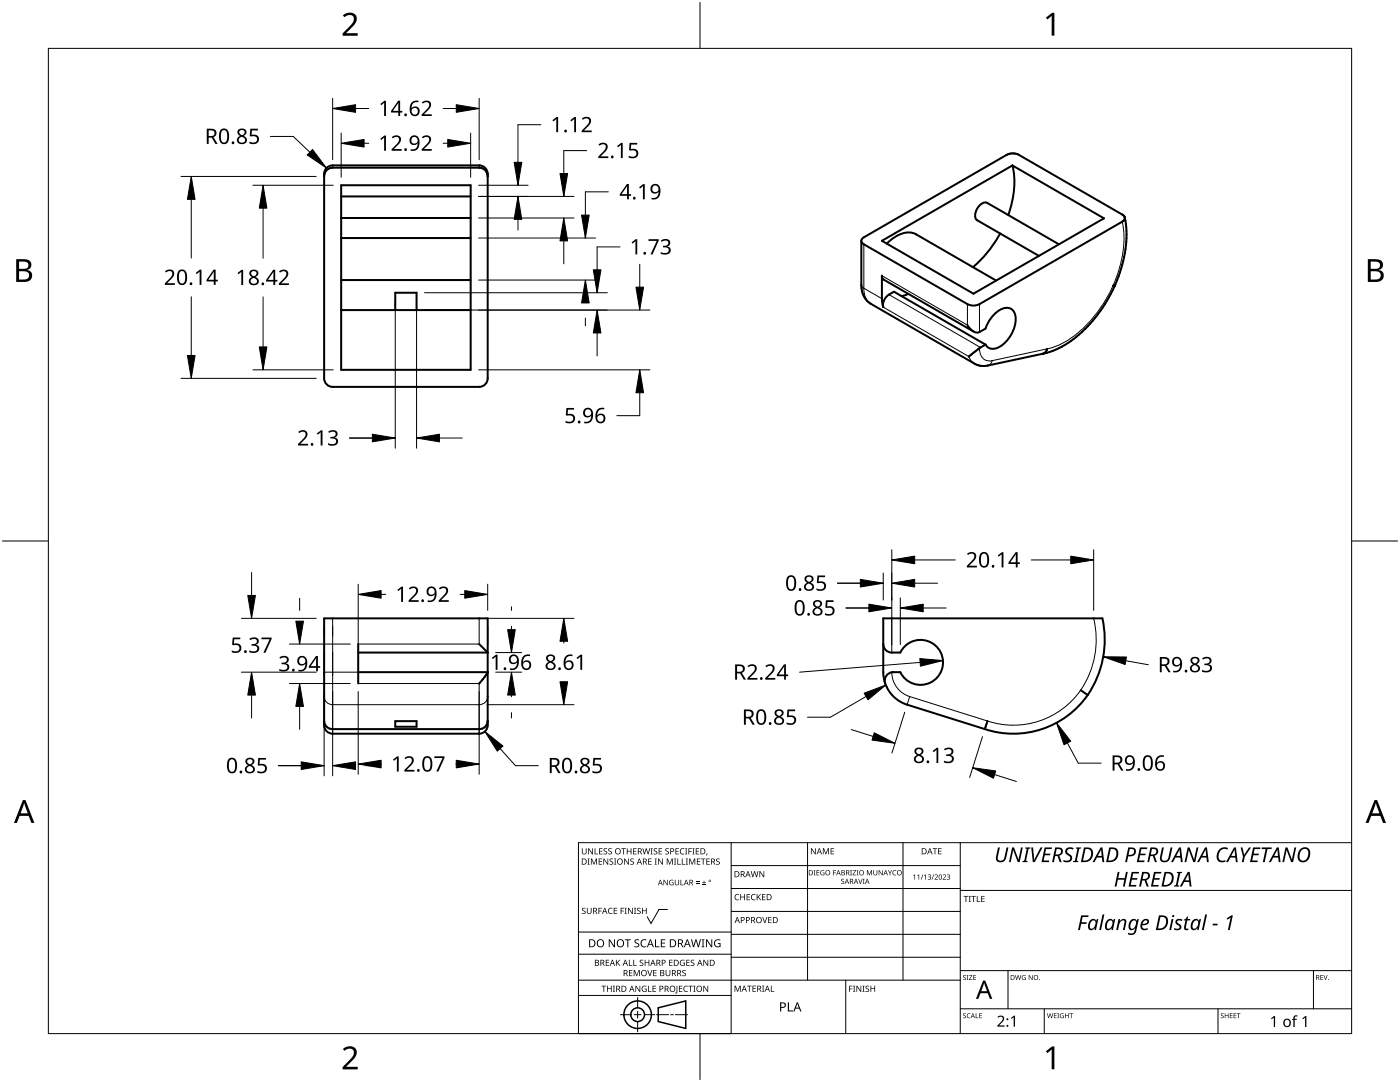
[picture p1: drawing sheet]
<svg xmlns="http://www.w3.org/2000/svg" width="279mm" height="216mm" viewBox="0 0 279 216" stroke-linecap="round" stroke-linejoin="round" font-family="sans-serif">
<g fill="none" stroke="#000" stroke-width=".4">
<path d="M64.7 35.2a1.72 1.72 0 0 1 1.7-1.7h29.2a1.72 1.72 0 0 1 1.7 1.7M65.2 33.5l.7-.4 .5-.1h29.2a1.7 1.7 0 0 1 1.7 1.7v40.8a1.7 1.7 0 0 1-1.7 1.7h-29.2a1.7 1.7 0 0 1-1.7-1.7v-40.8v-.5zM68.1 37h25.8v36.8h-25.8zM68.1 39.2h25.8M202 33a17.3 17.3 0 0 1-.8 9.9M68.1 55.9h25.8M68.1 47.5h25.8M68.1 43.5h25.8M171.9 48.1v8.8l.2 1.5M172.1 58.4a3.7 3.7 0 0 0 1.7 2.2l20.7 12 1.1 .4M172.1 47.6l28.8-16.7a2.69 2.69 0 0 1 2.4 0l20.7 11.9a.74 .74 0 0 1 .5 .7 .74 .74 0 0 1-.5 .7l-28.5 16.5a2.66 2.66 0 0 1-2.4 0l-20.7-12a.72 .72 0 0 1-.3-1.1zM176 48.1l26-15.1 18.3 10.6-26 15z"/>
<path d="M177 48.6a6 6 0 0 1 5.2-2.1l16.6 9.5M181.3 58.6l-1.4 .5M199.6 46.6l-.1 .2a23.6 23.6 0 0 1-5.3 6.5M211.3 48.8l-14.3-8.3a2.07 2.07 0 0 0-2.3 1.7 1.43 1.43 0 0 0 .3 1.7l12.3 7.2M222.5 57h-.4M222.5 57l-1.3 2.6-1.5 2.2-1.8 2.3-1.7 1.9-2.1 1.8-2 1.3-2 .9-2 .6M224.5 43.4l.3 2.9-.2 3.4-.8 3.6-1.3 3.7M68.1 61.9h25.8M78.9 61.9v-3.5h4.2v3.5M193.1 64.9a2.12 2.12 0 0 0 2.4 1.4l1.2-.7a6.3 6.3 0 0 1 4-4.2 1.88 1.88 0 0 1 2 2.3 6.8 6.8 0 0 1-3.8 5.8 1.69 1.69 0 0 1-2.2-.7M193.4 71.1h-.1M194.3 66.1l-17.9-10.3-.2-.2-.2-.6v5.1l.3 1.2a2.49 2.49 0 0 1 1.1-2.5l1-.6 18.3 10.6"/>
<path d="M196.7 68.8l-1.1 .6-2.2 1.7M208.1 70.6l-11.1 2.4h-1.4M209 69.6l-.3 .6-.6 .4M64.7 123.4h32.6v21.3a1.7 1.7 0 0 1-1.7 1.7h-29.2a1.7 1.7 0 0 1-1.7-1.7zM71.5 128.5v7.9M71.5 134.1h25.8M95.6 128.5l1.7 1.7h-25.8M97.3 134.1l-1.7 2.3M176.3 128.5a1.7 1.7 0 0 0 1.7 1.7h1.7a4.5 4.5 0 0 1 6.8-1.5 4.5 4.5 0 0 1 0 7 4.5 4.5 0 0 1-6.8-1.6h-1.4a1.7 1.7 0 0 0-1.6 2.3M176.7 136.4a6.8 6.8 0 0 0 4.3 4.2l15.5 4.9M176.7 136.4l-.4-2.3v-10.7h43.7a19.7 19.7 0 0 1-2.9 15.3M215.7 137.7l1.4 1"/>
<path d="M217.1 138.7a18.1 18.1 0 0 1-20.6 6.8M64.7 143.9a1.65 1.65 0 0 0 1.7 1.6h29.2a1.65 1.65 0 0 0 1.7-1.6M78.9 143.9h4.2v1.1h-4.2zM197.1 143.9l-.6 1.6"/>
</g>
<g fill="none" stroke="#000" stroke-width=".2">
<path d="M66.4 33v.5M95.6 33v.5M171.9 56.8l.2 .5 .3 .2M172.4 57.5a3.4 3.4 0 0 0 1.4 3.1M172.4 48.7v8.8M172.4 57.5l3.6 2.1M176 55l17.1 9.9v-4.2M177.4 58.8l18.3 10.5M224 44.2a21.6 21.6 0 0 1-2.3 13.6 24.5 24.5 0 0 1-9.8 10.8l-2.9 1-11 2.4M176.3 61.3l17 9.8 .6 1 .6 .5M195.5 69.5a2.11 2.11 0 0 0 2.5 2.5M195.5 60.7v5.6"/>
<path d="M198 72a1.13 1.13 0 0 1-.8 .9M64.7 134.1h6.8M66.4 123.4v23M71.5 136.4h24.1v10M95.6 123.4v5.1h-24.1M97.3 139a1.66 1.66 0 0 1-1.7 1.6h-29.2a1.66 1.66 0 0 1-1.7-1.6M178 134.1a5.1 5.1 0 0 0 3.5 4.9M178 123.4v6.8M181.5 139l-.5 1.6M218.3 123.4a16.9 16.9 0 0 1-15.7 21.3 16.4 16.4 0 0 1-5.5-.8l-15.6-4.9"/>
</g>
<path d="M9.7 9.7h260v196.5h-260z" fill="none" stroke="#000" stroke-width=".2"/>
<path d="M139.7 .5v9.2M.5 108h9.2M269.7 108h9.2M139.7 206.2v9.2" fill="none" stroke="#000" stroke-width=".2"/>
<g fill="#000">
<path d="M68.4 3.1a1.64 1.64 0 0 1 2.8 .4 2.52 2.52 0 0 1-1.2 2.2l-.9 .9h2.3v.5h-3v-.4l1.2-1.2a1.95 1.95 0 0 0 .9-2.2 1.23 1.23 0 0 0-1.8 .1zM208.7 3.5l1.3-.9h.4v4.5h-.5v-4l-.9 .8zM68.4 209.3a1.64 1.64 0 0 1 2.8 .4 2.52 2.52 0 0 1-1.2 2.2l-.9 1h2.3v.5h-3v-.5l1.2-1.2a1.95 1.95 0 0 0 .9-2.1 1.23 1.23 0 0 0-1.8 .1zM208.7 209.8l1.3-1h.4v4.6h-.5v-4l-.9 .7z"/>
<path d="M3.2 51.7h1.3a1.28 1.28 0 0 1 1.7 1.3 1.04 1.04 0 0 1-.8 .9 1.23 1.23 0 0 1 1 1.5 1.23 1.23 0 0 1-1.6 .9h-1.6zM3.8 54.1v1.7h.9a.86 .86 0 0 0 1.1-.9 .86 .86 0 0 0-1.1-.8zM3.8 52.2v1.4h.8a.78 .78 0 0 0 1.1-.7 .78 .78 0 0 0-1.1-.7z"/>
<path d="M273 51.7h1.3a1.28 1.28 0 0 1 1.7 1.3 1.04 1.04 0 0 1-.9 .9 1.23 1.23 0 0 1 1 1.5 1.23 1.23 0 0 1-1.5 .9h-1.6zM273.6 54.1v1.7h.9a.86 .86 0 0 0 1.1-.9 .86 .86 0 0 0-1.2-.8zM273.6 52.2v1.4h.8a.78 .78 0 0 0 1-.7 .78 .78 0 0 0-1.1-.7z"/>
<path d="M4.6 159.6h.5l1.8 4.6h-.6l-.6-1.4h-1.8l-.5 1.4h-.6zM4.8 160.2l-.7 2.1h1.4z"/>
<path d="M274.3 159.6h.5l1.8 4.6h-.6l-.5-1.4h-1.8l-.6 1.4h-.6zM274.6 160.2l-.7 2.1h1.4z"/>
</g>
<g fill="none" stroke="#000" stroke-width=".2">
<path d="M145.9 168.1v38.1h-30.5v-38.1h154.3M145.9 172.7h45.7M145.9 177.3h45.7M161.2 168.1v27.5M180.2 168.1v27.5M191.6 168.1v38.1M191.6 177.7h78.1M115.4 198.6h30.5M115.4 195.6h76.2M115.4 190.4h30.5M115.4 186h30.5M127.3 199v2.1"/>
<path d="M133.2 181.5h-1.7l-1.6 2.8-.7-1.4M145.9 181.9h45.7M145.9 186.4h45.7M145.9 191h45.7M168.8 195.6v10.6M191.6 193.7h78.1M201.2 193.7v7.6M262.1 193.7v7.6M123.8 202.5h2.1M126.6 202.5h1.3M127.3 201.8v1.4M127.3 203.8v2.1"/>
<path d="M128.6 202.5h2.1M131 202.5h2.4M133.8 202.5h.6M134.8 202.5h2.4M191.6 201.3h78.1M208.4 201.3v4.9M243.1 201.3v4.9"/>
</g>
<g fill="#000">
<path d="M116.1 169.3h.2v.8a.32 .32 0 0 0 .3 .3 .32 .32 0 0 0 .3-.3v-.8h.2v.8a.47 .47 0 0 1-.5 .4 .47 .47 0 0 1-.5-.5zM117.3 171.3h.4l-.1 .1v1l.1 .1h-.4l.1-.1v-1zM117.4 169.3h.2l.6 1v-1h.1v1.2h-.1l-.7-1v1h-.1zM117.9 171.3h.3l.3 1 .4-1h.2v1.2h-.1v-1l-.4 1h-.1l-.4-1v1h-.2zM118.7 169.3h.1v1h.6v.2h-.7zM119.5 171.3h.7v.1h-.6v.4h.5v.2h-.5v.4h.6v.1h-.7zM119.6 169.3h.6v.1h-.5v.4h.5v.1h-.5v.4h.5v.2h-.6zM120.5 169.4l.4-.1h.3l-.1 .1a.25 .25 0 0 0-.4-.1 .25 .25 0 0 0 0 .4 .4 .4 0 0 1 .5 .3 .4 .4 0 0 1-.3 .5 .4 .4 0 0 1-.5-.2h.2a.27 .27 0 0 0 .4-.1 .27 .27 0 0 0-.3-.3l-.2-.2zM120.4 171.3h.2l.6 1v-1h.2v1.2h-.2l-.6-1v1h-.2zM121.4 169.4l.5-.1h.2v.1a.25 .25 0 0 0-.4-.1 .25 .25 0 0 0 0 .4 .4 .4 0 0 1 .4 .3 .4 .4 0 0 1-.2 .5 .4 .4 0 0 1-.5-.2h.1a.27 .27 0 0 0 .5-.1 .27 .27 0 0 0-.4-.3l-.2-.2zM121.7 171.4l.4-.1 .3 .1-.1 .1a.25 .25 0 0 0-.4-.1 .25 .25 0 0 0 0 .4 .4 .4 0 0 1 .5 .3 .4 .4 0 0 1-.3 .5 .4 .4 0 0 1-.5-.3l.2 .1a.27 .27 0 0 0 .4-.2 .27 .27 0 0 0-.3-.3l-.2-.2zM122.5 171.3h.5l-.2 .1v1l.2 .1h-.5l.2-.1v-1z"/>
<path d="M124 169.3h.9v.1h-.4v1.1h-.1v-1.1h-.4zM124.6 171.3h.1l.7 1v-1h.1v1.2h-.2l-.6-1v1h-.1zM125.1 169.3h.1v.5h.7v-.5h.1v1.2h-.1v-.6h-.7v.6h-.1zM125.8 171.4l.5-.1 .2 .1v.1a.25 .25 0 0 0-.4-.1 .25 .25 0 0 0 0 .4 .4 .4 0 0 1 .4 .3 .4 .4 0 0 1-.2 .5 .4 .4 0 0 1-.5-.3l.1 .1a.27 .27 0 0 0 .5-.2 .27 .27 0 0 0-.4-.3l-.2-.2zM126.4 169.3h.6v.1h-.5v.4h.5v.1h-.5v.4h.5v.2h-.6zM128.2 169.3h.2l.2 1 .3-1h.2l.2 1 .3-1h.1l-.3 1.2h-.1l-.3-1.1-.3 1.1h-.2zM129.4 171.3h.6v.1h-.5v.4h.5v.2h-.5v.4h.5v.1h-.6zM129.8 169.3h.5l-.2 .1v1l.2 .1h-.5l.2-.1v-1zM130.7 171.3h.4l-.1 .1v1l.1 .1h-.4l.1-.1v-1zM130.5 169.4l.4-.1h.3l-.1 .1a.25 .25 0 0 0-.4-.1 .25 .25 0 0 0 0 .4 .4 .4 0 0 1 .5 .3 .4 .4 0 0 1-.3 .5 .4 .4 0 0 1-.5-.2h.2a.27 .27 0 0 0 .4-.1 .27 .27 0 0 0-.3-.3l-.2-.2zM131.4 169.3h.7v.1h-.5v.4h.5v.1h-.5v.4h.5v.2h-.7zM131.3 171.3h.2l.7 1-.1-1h.2v1.2h-.2l-.6-1v1h-.2z"/>
<path d="M132.4 175.6h.2l.6 .9v-.9h.1v1h-.2l-.6-.9v.9h-.1zM132.8 169.4l.4-.1h.3l-.1 .1a.25 .25 0 0 0-.3-.1 .25 .25 0 0 0 0 .4 .4 .4 0 0 1 .4 .3 .4 .4 0 0 1-.3 .5 .4 .4 0 0 1-.4-.2h.1a.27 .27 0 0 0 .5-.1 .27 .27 0 0 0-.4-.3l-.2-.2zM133.1 171.3h.2l.4 1 .4-1h.2v1.2h-.2v-1l-.4 1h-.1l-.4-1v1h-.1zM133.7 175.7l.5-.2 .2 .1v.1a.45 .45 0 0 0-.7 .4 .45 .45 0 0 0 .6 .4v-.3h-.2v-.1h.3v.5a.6 .6 0 0 1-.8-.1 .6 .6 0 0 1 .1-.8zM134.5 171.3h.4l-.1 .1v1l.1 .1h-.4l.2-.1v-1zM135.2 171.3h.1v1.1h.6v.1h-.7zM134.8 169.3h.7v.1h-.6v.4h.5v.1h-.5v.4h.6v.2h-.7zM134.7 175.6h.1v.7a.28 .28 0 0 0 .3 .2 .28 .28 0 0 0 .3-.2v-.7h.1v.7a.42 .42 0 0 1-.4 .4 .42 .42 0 0 1-.4-.4zM135.8 175.6h.1v.9h.5v.1h-.6zM136.1 171.3h.1v1.1h.6v.1h-.7zM135.8 169.4l.5-.2 .3 .1-.1 .1a.49 .49 0 0 0-.7 .5 .49 .49 0 0 0 .8 .4 .52 .52 0 0 1-.7 .1 .52 .52 0 0 1-.2-.6zM136.7 169.3h.5l-.2 .1v1l.2 .1h-.5l.2-.1v-1z"/>
<path d="M136.9 171.3h.4l-.1 .1v1l.1 .1h-.4l.1-.1v-1zM137.4 169.3h.7v.1h-.6v.4h.5v.2h-.5v.5h-.1zM137.5 171.3h.3l.3 1 .4-1h.3v1.2h-.2v-1l-.4 1h-.1l-.4-1v1h-.2zM138.2 169.3h.4l-.1 .1v1l.1 .1h-.4l.1-.1v-1zM138.9 176.2h.7v.1h-.7zM138.9 175.9h.7v.1h-.7zM138.9 169.3h.6v.1h-.5v.4h.5v.1h-.5v.4h.5v.2h-.6zM139.1 171.3h.7v.1h-.6v.4h.5v.2h-.5v.4h.6v.1h-.7zM140.1 176.5h.8v.1h-.8zM139.9 171.3h.9v.1h-.4v1.1h-.1v-1.1h-.4zM140.4 175.7h.2v.3h.3v.2h-.3v.3h-.2v-.3h-.3v-.2h.3zM141 170.3h.2l-.3 .4z"/>
<path d="M141 171.3h.7v.1h-.6v.4h.5v.2h-.5v.4h.6v.1h-.7zM143 171.4l.4-.1 .2 .1v.1a.25 .25 0 0 0-.4-.1 .25 .25 0 0 0 0 .4 .4 .4 0 0 1 .5 .3 .4 .4 0 0 1-.3 .5 .4 .4 0 0 1-.5-.3l.2 .1a.27 .27 0 0 0 .4-.2 .27 .27 0 0 0-.3-.3l-.3-.2zM146.8 178.6l.4-.2 .3 .1v.1a.49 .49 0 0 0-.7 .4 .49 .49 0 0 0 .7 .5 .52 .52 0 0 1-.7 0 .52 .52 0 0 1-.2-.6zM147.7 178.4h.2v.5h.6v-.5h.2v1.2h-.2v-.5h-.6v.5h-.2zM149 178.4h.7v.1h-.5v.4h.4v.2h-.4v.4h.5v.1h-.7zM150 178.6l.5-.2 .3 .1-.1 .1a.49 .49 0 0 0-.7 .4 .49 .49 0 0 0 .8 .5 .52 .52 0 0 1-.7 0 .52 .52 0 0 1-.2-.6zM149.8 173.8h.2l.2 1.1 .3-1.1h.2l.3 1.1 .2-1.1h.2l-.3 1.2h-.2l-.3-1-.3 1h-.1zM151 178.4h.2v.6l.5-.6h.2l-.5 .5 .5 .7h-.2l-.4-.6-.1 .6h-.2zM151.6 173.8h.1l.7 1v-1h.1v1.2h-.2l-.6-1v1h-.1zM152.1 178.4h.7v.1h-.6v.4h.5v.2h-.5v.4h.6v.1h-.7zM162.4 173.6h.4l-.2 .1v.9l.2 .1h-.4l.1-.1v-.9zM161.8 169.3h.2l.7 1v-1h.1v1.2h-.2l-.6-1v1h-.2z"/>
<path d="M162.9 173.6h.6v.2h-.4v.3h.4v.1h-.4v.3h.4v.2h-.6zM163.8 173.8l.4-.2 .3 .1v.1a.42 .42 0 0 0-.7 .3 .42 .42 0 0 0 .6 .4v-.3h-.2v-.1h.3v.5a.56 .56 0 0 1-.7-.1 .56 .56 0 0 1 0-.7zM164.2 169.3h.2l.4 .9 .4-.9h.2v1.2h-.1v-1.1l-.4 1.1h-.1l-.4-1.1v1.1h-.2zM166.3 173.6h.5v.2h-.4v.3h.4v.1h-.4v.5h-.1zM165.8 169.3h.6v.1h-.5v.4h.5v.1h-.5v.4h.5v.2h-.6zM167.9 175.5l.4-.2 .2 .1-.1 .1a.24 .24 0 0 0-.3-.1 .24 .24 0 0 0-.1 .3 .24 .24 0 0 0 .3 .1 .33 .33 0 0 1 .1 .6 .33 .33 0 0 1-.5 0v-.2a.26 .26 0 0 0 .4 .1 .26 .26 0 0 0 0-.3 .26 .26 0 0 0-.3-.2zM169.7 173.6h.3l-.1 .1v.9l.1 .1h-.3l.1-.1v-.9zM170.2 173.6h.6l-.5 .9h.5v.2h-.7l.6-.9h-.5zM171.3 175.4h.1l.3 .8 .3-.8h.1l-.3 1h-.2zM171 173.6h.3l-.1 .1v.9l.1 .1h-.3l.1-.1v-.9zM172.2 175.4h.4l-.2 .1v.8l.2 .1h-.4l.1-.1v-.8zM173 173.6h.2l.3 .9 .3-.9h.2v1.1h-.1v-.9l-.4 .9-.4-.9v.9h-.1z"/>
<path d="M174.3 173.6h.1v.7a.26 .26 0 0 0 .3 .3 .26 .26 0 0 0 .3-.3v-.7h.1v.7a.39 .39 0 0 1-.4 .4 .39 .39 0 0 1-.4-.4zM175.4 173.6h.1l.5 .9v-.9h.2v1.1h-.2l-.5-.9v.9h-.1zM177.2 173.6h.2l.2 .5 .3-.5h.1l-.3 .7v.4h-.1v-.4zM178.2 173.8l.4-.2 .3 .1-.1 .1a.41 .41 0 0 0-.6 .4 .41 .41 0 0 0 .6 .3 .48 .48 0 0 1-.7 0 .48 .48 0 0 1 .1-.7zM182.2 174.7l.4-.2v1h-.1v-.9l-.2 .2zM183.1 174.7l.3-.2v1h-.1v-.9l-.2 .2zM184.1 174.5h.2l-.4 1h-.1zM184.4 174.7l.4-.2v1h-.1v-.9l-.2 .2zM185.2 174.6a.32 .32 0 0 1 .5-.1 .32 .32 0 0 1-.1 .5 .32 .32 0 0 1 .2 .4 .32 .32 0 0 1-.5 .1l-.1-.1a.26 .26 0 0 0 .3 .1 .26 .26 0 0 0 .1-.4l-.3-.2a.23 .23 0 0 0 .3 0 .23 .23 0 0 0-.1-.4 .23 .23 0 0 0-.3 .2zM186.3 174.5h.1l-.4 1h-.1zM186.1 169.3h.9v.1h-.3v1.1h-.2v-1.1h-.4zM186.5 174.6a.37 .37 0 0 1 .6 0 .37 .37 0 0 1-.2 .6l-.2 .2h.5v.1h-.7l.3-.4a.27 .27 0 0 0 .3-.3 .27 .27 0 0 0-.4-.2z"/>
<path d="M187.2 169.3h.7v.1h-.5v.4h.5v.1h-.5v.4h.5v.2h-.7zM188.2 174.6a.37 .37 0 0 1 .6 0 .37 .37 0 0 1-.3 .6l-.2 .2h.5v.1h-.7l.3-.4a.27 .27 0 0 0 .3-.3 .27 .27 0 0 0-.4-.2zM189 174.6a.32 .32 0 0 1 .5-.1 .32 .32 0 0 1-.1 .5 .32 .32 0 0 1 .2 .4 .32 .32 0 0 1-.5 .1l-.1-.1a.26 .26 0 0 0 .3 .1 .26 .26 0 0 0 .1-.4l-.3-.2a.23 .23 0 0 0 .3 0 .23 .23 0 0 0-.1-.4 .23 .23 0 0 0-.3 .2zM192.3 178.8h.9v.1h-.3v1.1h-.2v-1.1h-.4zM193.3 178.8h.5l-.2 .1v1l.2 .1h-.5l.2-.1v-1zM193.8 178.8h1v.1h-.4v1.1h-.2v-1.1h-.4zM194.9 178.8h.2v1.1h.5v.1h-.7zM195.8 178.8h.7v.1h-.5v.4h.5v.1h-.5v.5h.5v.1h-.7zM199.2 169.1h.3l-.3 1.8a.69 .69 0 0 0 .5 .9 .69 .69 0 0 0 .8-.8l.4-1.9h.3l-.4 1.9a1.09 1.09 0 0 1-.8 1 1.09 1.09 0 0 1-1.2-.6zM202 169.1h.4l.9 2.4 .5-2.4h.3l-.6 2.9h-.4l-.9-2.4-.5 2.4h-.3zM204.6 169.1h1.1l-.1 .2-.3 .1-.5 2.3 .3 .1-.1 .2h-1l.1-.2 .3-.1 .5-2.3-.3-.1zM205.8 169.1h.4l.2 2.5 1.3-2.5h.4l-1.6 2.9h-.4z"/>
<path d="M208.5 169.1h1.5l-.1 .3h-1.1l-.2 .9h1v.4h-1.1l-.2 1h1.1l-.1 .3h-1.4zM212.8 169.3l.5-.2h.6l.4 .1-.2 .3a.63 .63 0 0 0-.8-.1 .63 .63 0 0 0-.3 .7l.2 .2a.94 .94 0 0 1 .7 1.1 .94 .94 0 0 1-1.2 .7l-.5-.2v-.3a.8 .8 0 0 0 .8 .2 .8 .8 0 0 0 .6-.7l-.3-.3a.89 .89 0 0 1-.7-.6 .89 .89 0 0 1 .2-.9zM214.8 169.1h1l-.1 .2-.3 .1-.5 2.3 .3 .1v.2h-1.1l.1-.2 .3-.1 .5-2.3-.3-.1zM223.1 174h.3l-.2 1.2h1.3l.2-1.2h.4l-.6 2.9h-.4l.3-1.4h-1.3l-.3 1.4h-.4zM225.8 174h1.5v.3h-1.2l-.1 .9h1l-.1 .3h-1l-.2 1.1h1.1l-.1 .3h-1.5zM227.5 169.1h1.5l-.1 .3h-1.1l-.2 .9h1v.4h-1.1l-.2 1h1.1v.3h-1.5zM230.3 174h1.5l-.1 .3h-1.1l-.2 .9h1.1l-.1 .3h-1.1l-.2 1.1h1.1v.3h-1.5zM231.9 169.1h.4l-.4 1.8a.69 .69 0 0 0 .6 .9 .69 .69 0 0 0 .7-.8l.4-1.9h.4l-.4 1.9a1.09 1.09 0 0 1-.9 1 1.09 1.09 0 0 1-1.2-.6zM234.9 174h1v.2l-.4 .1-.5 2.3 .3 .1v.2h-1v-.2l.4-.1 .5-2.3-.3-.1zM237 169.1h.4l.9 2.4 .5-2.4h.4l-.7 2.9h-.4l-.9-2.4-.5 2.4h-.3zM243.4 169.4a1.51 1.51 0 0 1 1.7-.2l-.2 .3a1.3 1.3 0 0 0-1.5 .5 1.3 1.3 0 0 0 .2 1.7l1-.1v.3a1.22 1.22 0 0 1-1.6-.2 1.22 1.22 0 0 1-.1-1.5zM247.6 169.1h.4l.3 1.5 1-1.5h.4l-1.3 1.8-.2 1.1h-.4l.3-1.1z"/>
<path d="M250.1 169.1h1.5l-.1 .3h-1.1l-.2 .9h1v.4h-1.1l-.2 1h1.1v.3h-1.5zM251.8 169.1h2v.3h-.8l-.6 2.6h-.4l.6-2.6h-.8zM256.5 169.1h.4l.9 2.4 .5-2.4h.4l-.6 2.9h-.4l-.9-2.4-.5 2.4h-.4zM116.2 181.3l.4-.2 .3 .1-.1 .1a.25 .25 0 0 0-.4-.1 .25 .25 0 0 0 0 .4 .4 .4 0 0 1 .5 .3 .4 .4 0 0 1-.3 .5 .4 .4 0 0 1-.5-.2h.2a.27 .27 0 0 0 .4-.1 .27 .27 0 0 0-.3-.3l-.2-.2zM117.1 181.1h.2v.8a.32 .32 0 0 0 .3 .3 .32 .32 0 0 0 .3-.3v-.8h.2v.8a.47 .47 0 0 1-.5 .5 .47 .47 0 0 1-.5-.5zM119.4 181.1h.7v.2h-.5v.4h.5v.1h-.5v.6h-.2zM120 196.7h1v.1h-.4v1.1h-.2v-1.1h-.4zM120.9 191.5h.7v.1h-.6v.4h.5v.2h-.5v.4h.6v.1h-.7zM121.5 181.3l.4-.2 .4 .1-.1 .1a.49 .49 0 0 0-.7 .5 .49 .49 0 0 0 .7 .4 .52 .52 0 0 1-.6 .1 .52 .52 0 0 1-.3-.6zM121.1 196.7h.2v.5h.6v-.5h.2v1.2h-.2v-.6h-.6v.6h-.2zM121.5 187.4h.2l.9 1.3v-1.3h.1v1.6h-.2l-.8-1.3v1.3h-.2zM122.3 196.7h.4l-.1 .1v1l.1 .1h-.4l.2-.1v-1z"/>
<path d="M122.5 181.1h.7v.2h-.6v.4h.5v.1h-.5v.4h.6v.2h-.7zM122.9 191.5h.2v.6l.5-.6h.2l-.5 .5 .5 .7h-.2l-.4-.6-.1 .6h-.2zM123.9 181.1h.6v.2h-.5v.4h.5v.1h-.5v.6h-.1zM124.7 181.1h.4l-.2 .2v.9l.2 .2h-.4l.1-.2v-.9zM124.7 187.4h1.2v.2h-.5v1.4h-.2v-1.4h-.5zM125.5 191.5h.2v1.1h.5v.1h-.7zM125.5 193.6h.7v.1h-.5v.4h.5v.1h-.5v.4h.5v.2h-.7zM125.3 181.1h.2l.7 1.1-.1-1.1h.2v1.3h-.2l-.6-1v1h-.2zM126.4 191.5h.1v1.1h.6v.1h-.7zM126.5 181.1h.5l-.2 .2v.9l.2 .2h-.5l.2-.2v-.9zM126.5 193.6h.2l.4 1 .4-1h.2v1.2h-.2v-1.1l-.4 1.1h-.1l-.4-1.1v1.1h-.1zM126.7 187.6l.3-.2 .6 .1-.2 .1a.33 .33 0 0 0-.6 .2 .33 .33 0 0 0 .4 .4 .47 .47 0 0 1 .4 .6 .47 .47 0 0 1-.7 .2h-.3v-.2h.2a.35 .35 0 0 0 .6-.2 .35 .35 0 0 0-.5-.4l-.3-.2z"/>
<path d="M126.8 196.7h.2l.6 1v-1h.2v1.2h-.2l-.7-1 .1 1h-.2zM127.2 181.3l.4-.2 .3 .1-.1 .1a.25 .25 0 0 0-.4-.1 .25 .25 0 0 0 0 .4 .4 .4 0 0 1 .5 .3 .4 .4 0 0 1-.3 .5 .4 .4 0 0 1-.5-.2h.2a.27 .27 0 0 0 .4-.1 .27 .27 0 0 0-.3-.3l-.2-.2zM127.7 191.6l.4-.1 .3 .1-.1 .1a.25 .25 0 0 0-.3-.1 .25 .25 0 0 0 0 .4 .4 .4 0 0 1 .4 .3 .4 .4 0 0 1-.3 .5 .4 .4 0 0 1-.4-.3l.1 .1a.27 .27 0 0 0 .5-.2 .27 .27 0 0 0-.4-.3l-.2-.2zM128 187.6l.6-.2 .4 .1-.1 .2a.63 .63 0 0 0-.9 .5 .63 .63 0 0 0 1 .6v.2a.83 .83 0 0 1-1.1-.3 .83 .83 0 0 1 .1-1.1zM128.2 196.8l.6-.1 .2 .1v.1a.5 .5 0 0 0-.8 .4 .5 .5 0 0 0 .7 .5v-.4h-.3v-.1h.4v.6a.66 .66 0 0 1-.8-.2 .66 .66 0 0 1 0-.9zM128.1 181.1h.2v.6h.6v-.6h.2v1.3h-.2v-.6h-.6v.6h-.2zM129.2 193.6h.1l.4 1 .3-1h.2l-.4 1.2h-.2zM129.3 196.7h.2v1.1h.5v.1h-.7zM128.7 191.5h.1v.5h.6v-.5h.2v1.2h-.2v-.5h-.6v.5h-.1zM130.7 187.4h.2v1.4h.7v.2h-.9zM130.2 196.7h.7v.1h-.5v.4h.5v.1h-.5v.5h.5v.1h-.7zM130.4 193.6h.6v.1h-.5v.4h.5v.1h-.5v.4h.5v.2h-.6z"/>
<path d="M131.9 187.4h.9v.2h-.7v.5h.6v.2h-.6v.5h.7v.2h-.9zM132.8 193.6h.2v.7a.32 .32 0 0 0 .3 .4 .32 .32 0 0 0 .3-.4v-.7h.2v.7a.47 .47 0 0 1-.5 .5 .47 .47 0 0 1-.5-.5zM133.5 191.5h.7v.1h-.5v.4h.5v.2h-.5v.4h.5v.1h-.7zM135 196.7h.2v1.3l-.1 .2h-.3l-.1-.1 .3-.2zM135.5 196.7h.7v.1h-.5v.4h.4v.1h-.4v.5h.5v.1h-.7zM135.8 191.7l.5-.2 .4 .1-.1 .1a.5 .5 0 0 0-.8 .4 .5 .5 0 0 0 .7 .5v-.4h-.2v-.1h.4v.6a.66 .66 0 0 1-.9-.1 .66 .66 0 0 1 0-.9zM136.2 193.7l.4-.2 .3 .1-.1 .1a.25 .25 0 0 0-.4-.1 .25 .25 0 0 0 0 .4 .4 .4 0 0 1 .5 .3 .4 .4 0 0 1-.3 .5 .4 .4 0 0 1-.5-.2h.2a.27 .27 0 0 0 .5-.1 .27 .27 0 0 0-.4-.3l-.2-.2zM136.5 196.8l.5-.1 .3 .1-.1 .1a.49 .49 0 0 0-.7 .4 .49 .49 0 0 0 .8 .4 .52 .52 0 0 1-.7 .1 .52 .52 0 0 1-.2-.6zM137 191.5h.6v.1h-.5v.4h.5v.2h-.5v.4h.5v.1h-.6zM137.4 196.7h.9v.1h-.4v1.1h-.1v-1.1h-.4zM137.9 191.6l.4-.1 .3 .1-.1 .1a.25 .25 0 0 0-.4-.1 .25 .25 0 0 0 0 .4 .4 .4 0 0 1 .5 .3 .4 .4 0 0 1-.3 .5 .4 .4 0 0 1-.5-.3l.2 .1a.27 .27 0 0 0 .4-.2 .27 .27 0 0 0-.3-.3l-.2-.2zM138.4 196.7h.4l-.1 .1v1l.1 .1h-.4l.1-.1v-1z"/>
<path d="M137.9 187.4h.2l.3 1.4 .4-1.4h.2l.4 1.4 .3-1.4h.2l-.4 1.6h-.2l-.4-1.3-.4 1.3h-.2zM140 187.4h.6l-.2 .2v1.3l.2 .1h-.6l.2-.1v-1.3zM140.4 196.7h.1l.7 1v-1h.1v1.2h-.1l-.7-1v1h-.1zM140.4 191.5h.2l.6 1v-1h.1v1.2h-.1l-.7-1v1h-.1zM140.9 187.4h.2l.9 1.3v-1.3h.1v1.6h-.2l-.8-1.3v1.3h-.2zM142.7 187.6l.7-.2 .4 .1-.1 .2a.65 .65 0 0 0-1 .5 .65 .65 0 0 0 .9 .6v-.4h-.3v-.2h.5v.7a.86 .86 0 0 1-1.1-.1 .86 .86 0 0 1 0-1.2zM146.6 196.7h.2l.4 1 .4-1h.2v1.2h-.1v-1.1l-.4 1.1h-.2l-.4-1.1v1.1h-.1zM149.1 196.7h.9v.1h-.4v1.1h-.1v-1.1h-.4zM150.2 196.7h.7v.1h-.6v.4h.5v.1h-.5v.5h.6v.1h-.7zM152.1 183h.2l.3 1 .4-1h.1l-.4 1.2h-.1zM152.1 196.7h.4l-.1 .1v1l.1 .1h-.4l.1-.1v-1zM153.8 196.7h.2v1.1h.5v.1h-.7z"/>
<path d="M153.3 183h.7v.1h-.5v.4h.5v.1h-.5v.5h.5v.1h-.7zM169.5 196.7h.6v.1h-.5v.5h.5v.1h-.5v.5h-.1zM170.2 196.7h.5l-.2 .1v1l.2 .1h-.5l.2-.1v-1zM170.9 196.7h.2l.6 1v-1h.2v1.2h-.2l-.6-1v1h-.2zM172.1 196.7h.5l-.2 .1v1l.2 .1h-.5l.2-.1v-1zM172.8 196.8l.4-.1h.2v.2a.25 .25 0 0 0-.4-.1 .25 .25 0 0 0 0 .4 .4 .4 0 0 1 .5 .3 .4 .4 0 0 1-.3 .4 .4 .4 0 0 1-.5-.2l.2 .1a.27 .27 0 0 0 .4-.2 .27 .27 0 0 0-.3-.3l-.3-.2zM173.7 196.7h.2v.5h.6v-.5h.2v1.2h-.2v-.6h-.6v.6h-.2zM192.2 194.7l.4-.1h.2l-.1 .1a.24 .24 0 0 0-.3 0 .24 .24 0 0 0-.1 .3 .24 .24 0 0 0 .4 .1 .31 .31 0 0 1 0 .4 .31 .31 0 0 1-.5-.1 .24 .24 0 0 0 .3 .1 .24 .24 0 0 0 .1-.3l-.4-.3zM192.9 194.6h.4l-.1 .1v.7l.1 .1h-.4l.1-.1v-.7zM193.4 194.6h.6l-.5 .8h.6v.1h-.7l.5-.8h-.5zM194.2 194.6h.6v.1h-.4v.3h.4v.1h-.4v.3h.4v.1h-.6zM202.6 194.6h.1l.2 .8 .2-.8h.2l.2 .8 .2-.8h.1l-.2 .9h-.2l-.2-.8-.2 .8h-.2z"/>
<path d="M204 194.7l.4-.1h.3l-.1 .1a.4 .4 0 0 0-.6 .4 .4 .4 0 0 0 .6 .3v-.3l-.2-.1h.3v.5a.53 .53 0 0 1-.7-.1 .53 .53 0 0 1 0-.7zM205.3 194.6h.1l.6 .8v-.8h.1v.9h-.2l-.5-.8v.8h-.1zM215.8 182.7h1.5l-.1 .3h-1.1l-.3 1h1.1l-.1 .3h-1l-.3 1.3h-.4zM220 182.5h.4l-.7 3.1h-.3zM223.2 183.4h.3v.4a.67 .67 0 0 1 .9-.4 .67 .67 0 0 1 .3 .8l-.2 1.4h-.4l.3-1.4a.4 .4 0 0 0-.2-.6 .4 .4 0 0 0-.6 .3l-.2 .6-.3 1.1h-.3zM233.8 183.4h.4l-.5 2.2h-.3zM234.8 183.5a1.19 1.19 0 0 1 1.2 0l-.1 .3-.3-.1a.41 .41 0 0 0-.7 .2 .41 .41 0 0 0 .5 .5 .69 .69 0 0 1 .3 .9 .69 .69 0 0 1-.9 .3l-.5-.1v-.3l.5 .1a.43 .43 0 0 0 .6-.3 .43 .43 0 0 0-.5-.5l-.2-.2a.59 .59 0 0 1 .1-.8zM236.3 183.5l.3-.2 .3-.4h.2l-.1 .5h.6l-.1 .3h-.5l-.3 1.2a.32 .32 0 0 0 0 .4 .32 .32 0 0 0 .5 0v.2l-.3 .1a.52 .52 0 0 1-.5-.2 .52 .52 0 0 1-.1-.5l.3-1.2h-.4zM240.5 182.5h.4l-.7 3.1h-.3zM242.1 184.3h.9v.4h-1zM244.8 183.2l.9-.5h.3l-.6 2.9h-.3l.5-2.5-.6 .4zM263.5 194.6h.6v.1h-.5v.3h.4v.1h-.4v.3h.5v.1h-.6z"/>
<path d="M264.1 194.6h.2l.2 .8 .3-.8h.2l-.4 .9h-.1zM157.2 200h.3v1.6h.8v.2h-1.1zM192.2 202.3l.4-.1h.2l-.1 .1a.24 .24 0 0 0-.3 0 .24 .24 0 0 0-.1 .3 .24 .24 0 0 0 .4 .1 .31 .31 0 0 1 0 .5 .31 .31 0 0 1-.5-.2 .24 .24 0 0 0 .3 .1 .24 .24 0 0 0 .1-.3l-.4-.2zM193.1 202.3l.3-.1h.3l-.1 .1a.39 .39 0 0 0-.5 .4 .39 .39 0 0 0 .5 .3 .46 .46 0 0 1-.6 0 .46 .46 0 0 1 .1-.7zM194.7 202.2h.1v.8h.5v.2h-.6zM195.4 202.2h.6v.1h-.4v.3h.4v.1h-.4v.4h.4v.1h-.6zM199.1 202.9a.76 .76 0 0 1 1.2 0 .76 .76 0 0 1-.3 1.1l-.6 .6h1.1v.3h-1.5v-.3l.8-.8a.52 .52 0 0 0 .3-.8 .52 .52 0 0 0-.9 .1zM201.7 203.1l.6-.4h.3v2.2h-.3v-1.9l-.4 .3zM209 202.2h.1l.2 .8 .2-.8h.1l.3 .8 .2-.8h.1l-.3 1h-.1l-.2-.9-.3 .9h-.1zM210.3 202.2h.6v.1h-.4v.3h.3v.1h-.3v.4h.4v.1h-.6zM211 202.2h.4l-.2 .1v.8l.2 .1h-.4l.1-.1v-.8zM211.6 202.3l.7-.1-.1 .1a.4 .4 0 0 0-.6 .4 .4 .4 0 0 0 .6 .3v-.2l-.2-.2h.3v.5a.53 .53 0 0 1-.7-.1 .53 .53 0 0 1 0-.7z"/>
<path d="M212.5 202.2h.2v.4h.5v-.4h.1v1h-.1v-.5h-.5v.5h-.2zM213.4 202.2h.8v.1h-.3v.9h-.2v-.9h-.3zM243.7 202.3l.3-.1h.2v.1a.24 .24 0 0 0-.3 0 .24 .24 0 0 0-.1 .3 .24 .24 0 0 0 .3 .1 .31 .31 0 0 1 0 .5 .31 .31 0 0 1-.5-.2 .24 .24 0 0 0 .4 .1 .24 .24 0 0 0 0-.3l-.3-.2zM244.4 202.2h.2v.4h.5v-.4h.1v1h-.1v-.5h-.5v.5h-.2zM245.4 202.2h.6v.1h-.4v.3h.4v.1h-.4v.4h.4v.1h-.6zM246.2 202.2h.5v.1h-.4v.3h.4v.1h-.4v.4h.4v.1h-.5zM246.8 202.2h.8v.1h-.3v.9h-.2v-.9h-.3zM253.7 203.2l.6-.5h.2v2.2h-.3v-1.9l-.4 .4zM258.2 202.7l.3-.1h.5l-.1 .3-.4-.1-.1 .2v.3h.4v.2h-.4v1.4h-.3v-1.4h-.3l.3-.2zM259.9 203.2l.6-.5h.2v2.2h-.2v-1.9l-.5 .4z"/>
<path d="M116.1 171.3h.4a.61 .61 0 0 1 .6 .6 .61 .61 0 0 1-.6 .6h-.4zM116.3 171.4v1h.1a.48 .48 0 0 0 .5-.5 .48 .48 0 0 0-.4-.5z"/>
<path d="M122.7 169.9a.61 .61 0 0 1 1.2 0 .61 .61 0 0 1-1.2 0zM122.9 169.9a.45 .45 0 0 0 .9 0 .45 .45 0 0 0-.9 0z"/>
<path d="M123.1 171.9a.61 .61 0 0 1 1.2 0 .61 .61 0 0 1-1.2 0zM123.3 171.9a.45 .45 0 0 0 .9 0 .45 .45 0 0 0-.9 0z"/>
<path d="M127.3 169.3h.3a.35 .35 0 0 1 .5 .2 .35 .35 0 0 1-.3 .4l.4 .6h-.2l-.3-.5h-.3v.5h-.1zM127.4 169.4v.4h.2a.23 .23 0 0 0 .3-.2 .23 .23 0 0 0-.3-.2z"/>
<path d="M127.5 171.3h.2l.4 1.2h-.1l-.2-.4h-.4l-.2 .4h-.1zM127.6 171.5l-.2 .5h.4z"/>
<path d="M128.3 171.3h.3a.35 .35 0 0 1 .5 .2 .35 .35 0 0 1-.3 .5l.4 .5h-.2l-.3-.5h-.2v.5h-.2zM128.5 171.4v.5h.1a.23 .23 0 0 0 .3-.2 .23 .23 0 0 0-.3-.3z"/>
<path d="M131.7 175.5h.1l.5 1.1h-.2l-.1-.3h-.4l-.2 .3h-.1zM131.8 175.7l-.2 .5h.3z"/>
<path d="M133.8 169.3h.3a.41 .41 0 0 1 .4 .5 .41 .41 0 0 1-.6 .2v.5h-.1zM133.9 169.4v.5a.29 .29 0 0 0 .5-.3 .29 .29 0 0 0-.5-.2z"/>
<path d="M136.9 175.5h.1l.4 1.1h-.1l-.1-.3h-.5l-.1 .3h-.1zM137 175.7l-.2 .5h.3z"/>
<path d="M137.6 175.6h.3a.31 .31 0 0 1 .4 .2 .31 .31 0 0 1-.2 .4l.3 .4h-.2l-.3-.4h-.2v.4h-.1zM137.7 175.7v.4h.2a.21 .21 0 0 0 .2-.2 .21 .21 0 0 0-.2-.2z"/>
<path d="M139.8 169.3h.4a.61 .61 0 0 1 .6 .6 .61 .61 0 0 1-.7 .6h-.3zM140 169.4v.9h.1a.48 .48 0 0 0 .5-.4 .48 .48 0 0 0-.4-.5z"/>
<path d="M141.4 175.8a.25 .25 0 0 1 .5 0 .25 .25 0 0 1-.5 0zM141.5 175.8a.15 .15 0 0 0 .3 0 .15 .15 0 0 0-.3 0z"/>
<path d="M141.9 171.3h.4a.35 .35 0 0 1 .4 .2 .35 .35 0 0 1-.2 .5l.3 .5h-.2l-.3-.5h-.2v.5h-.2zM142.1 171.4v.5h.2a.23 .23 0 0 0 .2-.2 .23 .23 0 0 0-.3-.3z"/>
<path d="M146.6 173.8h.4a.61 .61 0 0 1 .6 .6 .61 .61 0 0 1-.7 .6h-.3zM146.7 174v.9h.2a.48 .48 0 0 0 .5-.5 .48 .48 0 0 0-.5-.4z"/>
<path d="M147.8 173.8h.4a.35 .35 0 0 1 .4 .3 .35 .35 0 0 1-.2 .4l.3 .5h-.2l-.3-.5h-.2v.5h-.2zM148 174v.4h.2a.23 .23 0 0 0 .3-.2 .23 .23 0 0 0-.3-.2z"/>
<path d="M149.2 173.8h.1l.5 1.2h-.1l-.2-.3h-.5l-.1 .3h-.2zM149.3 174l-.2 .5h.4z"/>
<path d="M153 178.4h.4a.61 .61 0 0 1 .6 .6 .61 .61 0 0 1-.6 .6h-.4zM153.2 178.5v1h.1a.48 .48 0 0 0 .5-.5 .48 .48 0 0 0-.4-.5z"/>
<path d="M161.4 173.6h.3a.51 .51 0 0 1 .5 .6 .51 .51 0 0 1-.5 .5h-.3zM161.5 173.7v.8h.4l.2-.2v-.4z"/>
<path d="M163.4 169.2h.2l.5 1.3h-.2l-.2-.4h-.4l-.2 .4h-.1zM163.5 169.4l-.2 .6h.4z"/>
<path d="M164.7 174.1a.51 .51 0 0 1 1 0 .51 .51 0 0 1-1 0zM164.9 174.2a.38 .38 0 0 0 .7 0 .38 .38 0 0 0-.7 0z"/>
<path d="M167.3 173.6h.1l.4 1.1h-.1l-.2-.4h-.4l-.1 .4h-.1zM167.3 173.8l-.1 .4h.3z"/>
<path d="M167.9 173.6h.3a.26 .26 0 0 1 .4 .2 .26 .26 0 0 1-.2 .3 .28 .28 0 0 1 .2 .4 .28 .28 0 0 1-.3 .2h-.4zM168.1 174.2v.3h.2a.19 .19 0 0 0 .2-.1 .19 .19 0 0 0-.3-.2zM168.1 173.7v.4h.1a.18 .18 0 0 0 .3-.2 .18 .18 0 0 0-.3-.2z"/>
<path d="M168.9 173.6h.2a.29 .29 0 0 1 .4 .2 .29 .29 0 0 1-.2 .4l.3 .5h-.2l-.2-.5h-.2v.5h-.1zM169 173.7v.4h.1a.2 .2 0 0 0 .3-.2 .2 .2 0 0 0-.3-.2z"/>
<path d="M169 175.4h.1l.4 1h-.2l-.1-.3h-.4l-.1 .3h-.1zM169 175.5l-.1 .4h.3z"/>
<path d="M169.6 175.4h.3a.29 .29 0 0 1 .4 .2 .29 .29 0 0 1-.2 .3l.2 .5h-.1l-.3-.4h-.2v.4h-.1zM169.7 175.5v.3h.2a.2 .2 0 0 0 .2-.1 .2 .2 0 0 0-.2-.2z"/>
<path d="M170.8 175.4h.1l.4 1h-.2l-.1-.3h-.4l-.1 .3h-.1zM170.8 175.5l-.1 .4h.3z"/>
<path d="M171.4 174.1a.51 .51 0 0 1 1 0 .51 .51 0 0 1-1 0zM171.6 174.2a.4 .4 0 0 0 .8 0 .4 .4 0 0 0-.8 0z"/>
<path d="M173 175.4h.1l.4 1h-.1l-.1-.3h-.4l-.2 .3h-.1zM173.1 175.5l-.2 .4h.3z"/>
<path d="M176.7 173.6h.1l.4 1.1h-.1l-.1-.4h-.4l-.2 .4h-.1zM176.8 173.8l-.2 .4h.3z"/>
<path d="M178.9 174.1a.55 .55 0 0 1 1.1 0 .55 .55 0 0 1-1.1 0zM179.1 174.2a.4 .4 0 0 0 .8 0 .4 .4 0 0 0-.8 0z"/>
<path d="M184 169.3h.3a.61 .61 0 0 1 .6 .6 .61 .61 0 0 1-.6 .6h-.3zM184.1 169.4v.9h.2a.48 .48 0 0 0 .5-.4 .48 .48 0 0 0-.5-.5z"/>
<path d="M185.5 169.2h.1l.5 1.3h-.1l-.2-.4h-.5l-.1 .4h-.2zM185.6 169.4l-.2 .6h.4z"/>
<path d="M187.5 174.6h.4l.1 .5a.38 .38 0 0 1-.4 .4 .38 .38 0 0 1-.3-.6zM187.5 174.6v.1a.39 .39 0 0 0-.1 .4 .39 .39 0 0 0 .4 .3 .4 .4 0 0 0 .2-.5 .4 .4 0 0 0-.5-.3z"/>
<path d="M210.6 169.1h.6a.82 .82 0 0 1 .9 .7 .82 .82 0 0 1-.7 .9l.5 1.3h-.4l-.4-1.2h-.5l-.3 1.2h-.3zM210.9 169.4l-.3 1.1a.72 .72 0 0 0 .9-.1 .72 .72 0 0 0 .2-.8z"/>
<path d="M216.3 169.1h.7a1.14 1.14 0 0 1 1.1 1.7 1.58 1.58 0 0 1-1.7 1.2h-.7zM216.6 169.4l-.5 2.3a1.31 1.31 0 0 0 1.5-.7 1.31 1.31 0 0 0-.3-1.5z"/>
<path d="M219.6 169.1h.4l.4 2.9h-.4l-.1-.9h-1l-.5 .9h-.4zM219.8 169.5l-.7 1.3h.8z"/>
<path d="M221.4 169.1h.7a1.14 1.14 0 0 1 1 1.7 1.58 1.58 0 0 1-1.6 1.2h-.8zM221.7 169.4l-.5 2.3a1.31 1.31 0 0 0 1.4-.7 1.31 1.31 0 0 0-.2-1.5z"/>
<path d="M225.2 169.1h.6a.9 .9 0 0 1 .9 1 .9 .9 0 0 1-1.1 .8h-.4l-.3 1.1h-.4zM225.5 169.4l-.3 1.2a.74 .74 0 0 0 .9-.2 .74 .74 0 0 0 .1-.9z"/>
<path d="M228 174h.6a.82 .82 0 0 1 .9 .7 .82 .82 0 0 1-.7 .9l.5 1.3h-.4l-.5-1.2h-.4l-.3 1.2h-.4zM228.3 174.3l-.3 1.1a.72 .72 0 0 0 .9-.1 .72 .72 0 0 0 .2-.8z"/>
<path d="M229.6 169.1h.6a.82 .82 0 0 1 .9 .7 .82 .82 0 0 1-.7 .9l.5 1.3h-.4l-.4-1.2h-.5l-.3 1.2h-.3zM229.9 169.4l-.2 1.1a.72 .72 0 0 0 .8-.1 .72 .72 0 0 0 .2-.8z"/>
<path d="M232.4 174h.7a1.14 1.14 0 0 1 1.1 1.6 1.58 1.58 0 0 1-1.7 1.3h-.7zM232.7 174.3l-.5 2.3a1.31 1.31 0 0 0 1.5-.7 1.31 1.31 0 0 0-.3-1.6z"/>
<path d="M235.3 169.1h.4l.3 2.9h-.3l-.1-.9h-1l-.5 .9h-.4zM235.4 169.5l-.6 1.3h.7z"/>
<path d="M237 174h.4l.4 2.9h-.4l-.1-.9h-1l-.4 .9h-.4zM237.2 174.4l-.7 1.3h.8z"/>
<path d="M240.5 169.1h.4l.3 2.9h-.3l-.1-.9h-1l-.5 .9h-.4zM240.6 169.5l-.6 1.3h.7z"/>
<path d="M246.3 169.1h.4l.3 2.9h-.3l-.2-.9h-.9l-.5 .9h-.4zM246.4 169.5l-.7 1.3h.8z"/>
<path d="M254.8 169.1h.4l.4 2.9h-.4l-.1-.9h-1l-.5 .9h-.4zM254.9 169.5l-.6 1.3h.8z"/>
<path d="M259.5 169.4a1.17 1.17 0 0 1 1.6-.2 1.17 1.17 0 0 1 .3 1.5 1.26 1.26 0 0 1-1 1.4 1.26 1.26 0 0 1-1.4-.9 2.15 2.15 0 0 1 .5-1.8zM259.7 169.7l-.2 .4a1 1 0 0 0 .6 1.6 1.39 1.39 0 0 0 .6-2.3h-.4z"/>
<path d="M118.4 181.1h.3a.35 .35 0 0 1 .4 .3 .35 .35 0 0 1-.2 .4l.3 .6h-.1l-.3-.5h-.3v.5h-.1zM118.5 181.3v.4h.2a.23 .23 0 0 0 .3-.2 .23 .23 0 0 0-.3-.2z"/>
<path d="M118.7 191.5h.4a.31 .31 0 0 1 .4 .2 .31 .31 0 0 1-.2 .4 .33 .33 0 0 1 .3 .4 .33 .33 0 0 1-.4 .2h-.5zM118.9 192.2v.4h.2a.23 .23 0 0 0 .3-.2 .23 .23 0 0 0-.3-.2zM118.9 191.6v.4h.2a.21 .21 0 0 0 .3-.2 .21 .21 0 0 0-.3-.2z"/>
<path d="M117.6 187.4h.5a.79 .79 0 0 1 .7 .8 .79 .79 0 0 1-.8 .8h-.4zM117.8 187.6v1.2h.2a.62 .62 0 0 0 .6-.6 .62 .62 0 0 0-.6-.6z"/>
<path d="M119.8 191.5h.4a.35 .35 0 0 1 .4 .3 .35 .35 0 0 1-.2 .4l.3 .5h-.2l-.3-.5h-.2v.5h-.2zM120 191.6v.5h.2a.23 .23 0 0 0 .3-.2 .23 .23 0 0 0-.3-.3z"/>
<path d="M119.3 187.6a.77 .77 0 0 1 1.1 .1 .77 .77 0 0 1-.2 1.1 .77 .77 0 0 1-1-.2l-.1-.6zM119.5 187.7a.63 .63 0 0 0-.2 .8 .63 .63 0 0 0 .8 .3 .63 .63 0 0 0 .2-.9 .63 .63 0 0 0-.8-.2z"/>
<path d="M120.6 181.1h.2l.4 1.3h-.1l-.2-.4h-.4l-.2 .4h-.1zM120.7 181.3l-.2 .6h.4z"/>
<path d="M122.1 191.5h.2l.5 1.2h-.2l-.1-.3h-.5l-.2 .3h-.1zM122.2 191.7l-.2 .5h.4z"/>
<path d="M123 196.7h.3a.35 .35 0 0 1 .4 .2 .35 .35 0 0 1-.2 .5l.3 .5h-.1l-.3-.5h-.3v.5h-.1zM123.1 196.8v.5h.2a.23 .23 0 0 0 .3-.3 .23 .23 0 0 0-.3-.2z"/>
<path d="M123.3 187.6a.77 .77 0 0 1 1.1 .1 .77 .77 0 0 1-.2 1.1 .77 .77 0 0 1-1.1-.2v-.6zM123.5 187.7a.63 .63 0 0 0-.2 .8 .63 .63 0 0 0 .8 .3 .63 .63 0 0 0 .2-.9 .63 .63 0 0 0-.8-.2z"/>
<path d="M124.5 193.6h.3a.35 .35 0 0 1 .4 .2 .35 .35 0 0 1-.2 .4l.3 .6h-.1l-.3-.5h-.3v.5h-.1zM124.6 193.7v.4h.2a.23 .23 0 0 0 .3-.2 .23 .23 0 0 0-.3-.2z"/>
<path d="M124 196.7h.4a.61 .61 0 0 1 .6 .6 .61 .61 0 0 1-.6 .6h-.4zM124.2 196.8v1h.2a.48 .48 0 0 0 .5-.5 .48 .48 0 0 0-.5-.5z"/>
<path d="M124.7 191.5h.2l.4 1.2h-.1l-.2-.3h-.4l-.2 .3h-.1zM124.8 191.7l-.2 .5h.4z"/>
<path d="M126 196.7h.2l.4 1.2h-.1l-.2-.4h-.4l-.2 .4h-.1zM126.1 196.8l-.2 .6h.4z"/>
<path d="M127.9 194.2a.61 .61 0 0 1 1.2 0 .61 .61 0 0 1-1.2 0zM128.1 194.2a.45 .45 0 0 0 .9 0 .45 .45 0 0 0-.9 0z"/>
<path d="M129.7 187.4h.2l.6 1.6h-.2l-.2-.5h-.6l-.2 .5h-.2zM129.8 187.6l-.3 .7h.5z"/>
<path d="M130.2 191.5h.2l.4 1.2h-.1l-.2-.3h-.4l-.2 .3h-.1zM130.3 191.7l-.2 .5h.4z"/>
<path d="M131 191.5h.3a.35 .35 0 0 1 .5 .3 .35 .35 0 0 1-.3 .4l.4 .5h-.2l-.3-.5h-.2v.5h-.2zM131.2 191.6v.5h.1a.23 .23 0 0 0 .3-.2 .23 .23 0 0 0-.3-.3z"/>
<path d="M131.8 193.6h.3a.31 .31 0 0 1 .4 .1 .31 .31 0 0 1-.2 .4 .33 .33 0 0 1 .3 .4 .33 .33 0 0 1-.4 .3h-.4zM131.9 194.2v.4h.3a.23 .23 0 0 0 .2-.2 .23 .23 0 0 0-.3-.2zM131.9 193.7v.4h.2a.21 .21 0 0 0 .3-.2 .21 .21 0 0 0-.3-.2z"/>
<path d="M131.6 196.7h.3a.41 .41 0 0 1 .5 .5 .41 .41 0 0 1-.6 .2v.5h-.2zM131.8 196.8v.5a.29 .29 0 0 0 .4-.2 .29 .29 0 0 0-.4-.3z"/>
<path d="M132.6 196.7h.4a.35 .35 0 0 1 .4 .2 .35 .35 0 0 1-.2 .5l.3 .5h-.2l-.3-.5h-.2v.5h-.2zM132.8 196.8v.5h.2a.23 .23 0 0 0 .3-.3 .23 .23 0 0 0-.3-.2z"/>
<path d="M132.1 191.5h.3a.41 .41 0 0 1 .4 .5 .41 .41 0 0 1-.6 .3v.4h-.1zM132.2 191.6v.5a.29 .29 0 0 0 .5-.2 .29 .29 0 0 0-.5-.3z"/>
<path d="M134.1 193.6h.3a.35 .35 0 0 1 .5 .2 .35 .35 0 0 1-.3 .4l.4 .6h-.2l-.3-.5h-.2v.5h-.2zM134.3 193.7v.4h.1a.23 .23 0 0 0 .3-.2 .23 .23 0 0 0-.3-.2z"/>
<path d="M133.6 197.3a.61 .61 0 0 1 1.2 0 .61 .61 0 0 1-1.2 0zM133.8 197.3a.45 .45 0 0 0 .9 0 .45 .45 0 0 0-.9 0z"/>
<path d="M133.7 187.4h.5a.79 .79 0 0 1 .7 .8 .79 .79 0 0 1-.8 .8h-.4zM133.9 187.6v1.2h.2a.62 .62 0 0 0 .6-.6 .62 .62 0 0 0-.6-.6z"/>
<path d="M135.2 193.6h.3a.35 .35 0 0 1 .4 .2 .35 .35 0 0 1-.2 .4l.3 .6h-.2l-.2-.5h-.3v.5h-.1zM135.3 193.7v.4h.2a.23 .23 0 0 0 .3-.2 .23 .23 0 0 0-.3-.2z"/>
<path d="M134.5 191.5h.4a.61 .61 0 0 1 .6 .6 .61 .61 0 0 1-.7 .6h-.3zM134.6 191.6v1h.2a.48 .48 0 0 0 .5-.5 .48 .48 0 0 0-.5-.5z"/>
<path d="M135.3 187.4h.4a.45 .45 0 0 1 .6 .3 .45 .45 0 0 1-.3 .6l.4 .7h-.2l-.4-.6h-.3v.6h-.2zM135.5 187.6v.6h.2a.3 .3 0 0 0 .4-.3 .3 .3 0 0 0-.4-.3z"/>
<path d="M137.1 187.4h.2l.6 1.6h-.2l-.2-.5h-.7l-.1 .5h-.2zM137.2 187.6l-.3 .7h.5z"/>
<path d="M139.6 191.5h.1l.5 1.2h-.2l-.1-.3h-.5l-.1 .3h-.2zM139.7 191.7l-.2 .5h.4z"/>
<path d="M138.9 197.3a.61 .61 0 0 1 1.2 0 .61 .61 0 0 1-1.2 0zM139.1 197.3a.45 .45 0 0 0 .9 0 .45 .45 0 0 0-.9 0z"/>
<path d="M141.7 191.5h.3a.61 .61 0 0 1 .6 .6 .61 .61 0 0 1-.6 .6h-.3zM141.8 191.6v1h.2a.48 .48 0 0 0 .5-.5 .48 .48 0 0 0-.5-.5z"/>
<path d="M147.1 183h.1l.5 1.2h-.2l-.1-.4h-.5l-.2 .4h-.1zM147.1 183.1l-.2 .6h.4z"/>
<path d="M147.8 183h.4a.41 .41 0 0 1 .4 .5 .41 .41 0 0 1-.6 .2v.5h-.2zM148 183.1v.5a.29 .29 0 0 0 .5-.2 .29 .29 0 0 0-.5-.3z"/>
<path d="M148.5 196.7h.1l.5 1.2h-.2l-.1-.4h-.5l-.2 .4h-.1zM148.5 196.8l-.2 .6h.4z"/>
<path d="M148.9 183h.3a.41 .41 0 0 1 .4 .5 .41 .41 0 0 1-.6 .2v.5h-.1zM149 183.1v.5a.29 .29 0 0 0 .5-.2 .29 .29 0 0 0-.5-.3z"/>
<path d="M149.9 183h.3a.35 .35 0 0 1 .5 .2 .35 .35 0 0 1-.3 .5l.4 .5h-.2l-.3-.5h-.2v.5h-.2zM150.1 183.1v.5h.1a.23 .23 0 0 0 .3-.3 .23 .23 0 0 0-.3-.2z"/>
<path d="M151.1 196.7h.4a.35 .35 0 0 1 .4 .2 .35 .35 0 0 1-.2 .5l.3 .5h-.2l-.3-.5h-.2v.5h-.2zM151.3 196.8v.5h.2a.23 .23 0 0 0 .2-.3 .23 .23 0 0 0-.2-.2z"/>
<path d="M150.8 183.6a.61 .61 0 0 1 1.2 0 .61 .61 0 0 1-1.2 0zM151.1 183.6a.45 .45 0 0 0 .9 0 .45 .45 0 0 0-.9 0z"/>
<path d="M153.1 196.7h.1l.5 1.2h-.2l-.1-.4h-.5l-.2 .4h-.1zM153.1 196.8l-.2 .6h.4z"/>
<path d="M154.3 183h.3a.61 .61 0 0 1 .6 .6 .61 .61 0 0 1-.6 .6h-.3zM154.4 183.1v1h.2a.48 .48 0 0 0 .5-.5 .48 .48 0 0 0-.5-.5z"/>
<path d="M196.2 195.7h.4l1.4 3.6h-.4l-.5-1.1h-1.4l-.5 1.1h-.4zM196.4 196.1l-.6 1.7h1.2z"/>
<path d="M201.7 194.6h.3a.49 .49 0 0 1 .5 .5 .49 .49 0 0 1-.5 .4h-.3zM201.8 194.7v.7h.4l.1-.2v-.3z"/>
<path d="M206.2 195.1a.5 .5 0 0 1 1 0 .5 .5 0 0 1-1 0zM206.4 195.1a.36 .36 0 0 0 .7 0 .36 .36 0 0 0-.7 0z"/>
<path d="M217.5 183.7a.71 .71 0 0 1 1.3 0l.1-.3h.3l-.5 2.2h-.3l.1-.4a.75 .75 0 0 1-1 .3 .75 .75 0 0 1-.3-1zM217.9 183.8a.9 .9 0 0 0-.1 1.5 1.08 1.08 0 0 0 .6-1.6z"/>
<path d="M220.9 183.7a.71 .71 0 0 1 1.3 0l.1-.3h.3l-.5 2.2h-.3l.1-.4a.75 .75 0 0 1-1.1 .3 .75 .75 0 0 1-.2-1zM221.3 183.8a.9 .9 0 0 0-.1 1.5 1.08 1.08 0 0 0 .6-1.6z"/>
<path d="M225.6 183.6a.71 .71 0 0 1 1.3 .1l.1-.3h.3l-.5 2.3a1.07 1.07 0 0 1-1.7 .7v-.3a.78 .78 0 0 0 1.3-.4l.2-.5a.75 .75 0 0 1-1.1 .3 .75 .75 0 0 1-.2-1zM226 183.8a.9 .9 0 0 0-.1 1.5 1.09 1.09 0 0 0 .6-1.6z"/>
<path d="M228 183.6a.67 .67 0 0 1 .9-.3 .67 .67 0 0 1 .4 .8 1.3 1.3 0 0 1-1.3 .5 .61 .61 0 0 0 .3 .7 .61 .61 0 0 0 .7-.1v.3a.96 .96 0 0 1-1.2-.1 .96 .96 0 0 1-.1-1.3zM228.3 183.8l-.3 .5a.66 .66 0 0 0 .9-.5l-.2-.2z"/>
<path d="M231.3 182.7h.7a1.14 1.14 0 0 1 1.1 1.6 1.58 1.58 0 0 1-1.7 1.3h-.7zM231.6 183l-.5 2.3a1.31 1.31 0 0 0 1.5-.7 1.31 1.31 0 0 0-.3-1.6z"/>
<path d="M238 183.7a.71 .71 0 0 1 1.3 0l.1-.3h.3l-.5 2.2h-.3l.1-.4a.75 .75 0 0 1-1.1 .3 .75 .75 0 0 1-.2-1zM238.4 183.8a.9 .9 0 0 0-.1 1.5 1.08 1.08 0 0 0 .6-1.6z"/>
<path d="M262.7 194.6h.2a.28 .28 0 0 1 .4 .1 .28 .28 0 0 1-.2 .4l.3 .4h-.2l-.2-.4h-.2v.4h-.1zM262.8 194.7v.3h.1a.19 .19 0 0 0 .3-.2 .19 .19 0 0 0-.3-.1z"/>
<path d="M155.7 200h.5a.57 .57 0 0 1 .7 .6 .57 .57 0 0 1-.8 .5h-.2v.7h-.2zM155.9 200.2v.7a.42 .42 0 0 0 .6 0 .42 .42 0 0 0-.1-.6z"/>
<path d="M159 200h.2l.7 1.8h-.2l-.2-.5h-.7l-.3 .5h-.2zM159.1 200.2l-.3 .9h.6z"/>
<path d="M194.1 202.2l.5 1-.3-.3h-.3l-.3 .3zM194.2 202.3l-.2 .4h.3z"/>
<path d="M256.3 203.5a.81 .81 0 0 1 1.2 .1 .81 .81 0 0 1-.2 1.1 .81 .81 0 0 1-1.1-.2l-.1-.6zM256.6 203.6a.6 .6 0 0 0-.2 .8 .6 .6 0 0 0 .8 .2l.1-.2a.56 .56 0 0 0 0-.7 .56 .56 0 0 0-.7-.1z"/>
<circle cx="207.5" cy="195.5" r=".09"/>
<circle cx="234.1" cy="182.8" r=".23"/>
<circle cx="265.1" cy="195.5" r=".09"/>
<circle cx="201.1" cy="204.7" r=".2"/>
<circle cx="201.1" cy="203.4" r=".2"/>
</g>
<g fill="none" stroke="#000" stroke-width=".3">
<path d="M131.4 201.1l5.5-1.4v5.5l-5.5-1.4z"/>
<circle cx="127.3" cy="202.5" r="1.37"/>
<circle cx="127.3" cy="202.5" r="2.74"/>
</g>
<g fill="none" stroke="#000" stroke-width=".2">
<path d="M66.4 19.6v12.3M95.6 19.6v12.3M36.1 35.2h27M38.2 39.8v11.7M50.5 37h16M54 27.2h4.5l3.3 3.2M68.1 26.6v8.8M71 21.7h2.6M72.7 28.6h.9M88.4 21.7h2.7M88.4 28.6h1M93.9 26.6v8.8"/>
<path d="M95.5 37h9.9M95.5 39.2h19.1M107.9 24.9h-4.5v12.1M117.1 30.1h-4.6v9.1M121.4 38.3h-4.6v9.2M38.2 59.2v11.7M52.5 41.5v10M52.5 59.2v10M84.7 58.4h36.5M95.5 43.5h19.1M95.5 55.9h23.4M95.5 47.5h23.4"/>
<path d="M103.4 43.8v2.1M112.5 48.1v4.5M123.7 49.3h-4.5v9.1M127.7 52.7v4.6M36.1 75.5h27M50.5 73.8h16M78.9 60v29.4M83.1 60v29.4M84.7 61.9h45M95.5 73.8h34.2M116.8 63.5v1.5M119.2 66.4v4.6"/>
<path d="M127.7 73.8v9.1h-4.6M69.7 87.4h9.2M87.7 87.4h4.6M50.2 114.2v4.6M59.8 119.4v2.4M71.5 116.6v12M76.1 118.6h.9M91.8 118.6h1M97.3 116.6v5.2M167.1 116.4h9.2M176.3 114.3v5.4M178 109.7v18.9"/>
<path d="M179.7 119.3v9.3M182.5 111.7h8.1M182.5 116.4h4.6M205.8 111.7h7.9M218.3 109.7v12.1M48.2 134.1h14.9M48.2 123.4h14.9M50.2 138.7v4.6M57.8 128.5h12.1M57.8 136.4h12.1M64.7 125v1.9M64.7 130.1v4.7"/>
<path d="M64.7 138v16.8M66.4 125v1.9M66.4 130.1v4.7M66.4 138v16.8M71.5 138v16.5M95.6 138v16.5M97.2 123.4h17.4M97.3 125v3.6M98.9 134.1h5.2M98.9 130.2h5.2M102.1 121.1v.7M102.1 125v.6"/>
<path d="M102.1 138.7v.3M112.5 128v.3M112.5 136h.1M168.8 121.3h9.2M172.8 139l-7.1 4.1h-4.5M176.7 136.4l.4 .6M184.2 121.3h4.6M188.2 131.8l-28.6 2.3M224.7 131.8l4.5 .8M55.5 152.8h9.2M59.8 141v4.5M73.1 152.8h2.4"/>
<path d="M76.1 152.5h.1M91 152.5h.1M97.2 140.6h17.4M99.8 149.4l3.1 3.4h4.5M102.1 142.2v1.1M169.9 145.6l4.4 1.3M180.6 142.1l-2.6 8.2M196.1 147l-2.6 8.1M198.5 154.6l4.3 1.3M213 148.3l2.2 4h4.6"/>
</g>
<g fill="#000" stroke="#000" stroke-width=".2">
<path d="M38.2 35.2l.7 4.6h-1.5zM62.4 29.8l2.8 3.7-3.9-2.6zM66.4 21.7l4.6-.8v1.5zM68.1 28.6l4.6-.8v1.5zM89.4 27.8l4.5 .8-4.5 .7zM91.1 20.9l4.5 .8-4.5 .7zM102.6 32.4h1.5l-.7 4.6zM111.8 34.6h1.5l-.8 4.6zM52.5 37l.8 4.5h-1.6zM103.4 39.2l.7 4.6h-1.5zM112.5 43.5l.8 4.6h-1.5zM116.1 42.9h1.5l-.8 4.6z"/>
<path d="M118.4 53.8h1.5l-.7 4.6zM126.9 57.3h1.5l-.7 4.6zM37.4 70.9h1.5l-.7 4.6zM51.7 69.2h1.6l-.8 4.6zM116.8 55.9l.8 4.6h-1.5zM119.2 61.9l.7 4.5h-1.5zM127.7 73.8l.7 4.6h-1.5zM74.3 86.6l4.6 .8-4.6 .8zM83.1 87.4l4.6-.8v1.6zM49.4 118.8h1.6l-.8 4.6zM71.5 118.6l4.6-.8v1.6zM92.8 117.8l4.5 .8-4.5 .8z"/>
<path d="M171.7 115.6l4.6 .8-4.6 .7zM178 111.7l4.5-.7v1.5zM178 116.4l4.5-.8v1.5zM213.7 111l4.6 .7-4.6 .8zM50.2 134.1l.8 4.6h-1.6zM59 123.9h1.6l-.8 4.6zM102.1 134.1l.7 4.6h-1.5zM101.3 125.6h1.5l-.7 4.6zM112.5 123.4l.8 4.6h-1.5zM111.8 136h1.5l-.8 4.6zM172.5 138.3l4.3-1.6-3.6 2.9zM173.4 120.6l4.6 .7-4.6 .8z"/>
<path d="M183.6 131.4l4.6 .4-4.5 1.1zM179.7 121.3l4.5-.7v1.5zM220.2 131.1h4.6l-.3 1.5zM59.8 136.4l.8 4.6h-1.6zM60.1 152l4.6 .8-4.6 .7zM66.4 152.8l4.6-.8v1.5zM71.5 152.5l4.6-.8v1.5zM91.1 151.7l4.5 .8-4.5 .7zM96.8 146l3.6 2.9-1.2 1zM174.5 146.2l4.1 2.1-4.6-.6zM194.1 153.2l4.6 .6-.4 1.5zM210.8 144.2l2.9 3.7-1.4 .7z"/>
</g>
<g fill="#000">
<path d="M50 25.7h1.5v.3h-1.2l-.1 .9a1.02 1.02 0 0 1 1.5 .8 1.02 1.02 0 0 1-1.4 1.1l-.5-.2v-.4a.88 .88 0 0 0 .9 .3 .88 .88 0 0 0 .6-.9 .85 .85 0 0 0-1.3-.4l-.2-.1zM75.9 20.7l.8-.6h.3v3h-.3v-2.6l-.6 .5zM75.9 27.7l.8-.7h.3v3.1h-.3v-2.7l-.6 .5zM78.2 27.4a1.01 1.01 0 0 1 1.1-.4 1.01 1.01 0 0 1 .7 1l-.3 .6-1.1 1.1h1.6v.4h-2v-.3l1-1.1a.72 .72 0 0 0 .5-.7 .72 .72 0 0 0-.5-.7l-.8 .3zM84.2 20.4a1.01 1.01 0 0 1 1.1-.3 1.01 1.01 0 0 1 .7 1l-.3 .5-1.1 1.2h1.6v.3h-2v-.3l1-1.1a.72 .72 0 0 0 .5-.6 .72 .72 0 0 0-.5-.7l-.8 .3zM84.2 27.4a1.01 1.01 0 0 1 1.1-.4 1.01 1.01 0 0 1 .7 1l-.3 .6-1.1 1.1h1.6v.4h-2v-.3l1-1.1a.72 .72 0 0 0 .5-.7 .72 .72 0 0 0-.5-.7l-.8 .3zM110.3 24l.8-.7h.3v3.1h-.4v-2.7l-.6 .5zM113.8 24l.8-.7h.4v3.1h-.4v-2.7l-.6 .5zM116.1 23.7a1.01 1.01 0 0 1 1.2-.4 1.01 1.01 0 0 1 .6 1l-.2 .6-1.1 1.1h1.5v.4h-2v-.3l1.1-1.1a.72 .72 0 0 0 .4-.7 .72 .72 0 0 0-.4-.7l-.9 .3zM119.4 28.8a1.01 1.01 0 0 1 1.2-.3 1.01 1.01 0 0 1 .7 1l-.3 .5-1.1 1.2h1.5v.3h-2v-.3l1.1-1.1a.72 .72 0 0 0 .4-.6 .72 .72 0 0 0-.4-.7l-.9 .3zM123.1 29.1l.9-.6h.3v3h-.4v-2.6l-.6 .5zM125.7 28.5h1.5v.4h-1.2l-.1 .8a1.02 1.02 0 0 1 1.5 .9 1.02 1.02 0 0 1-1.4 1l-.5-.2v-.3a.88 .88 0 0 0 .9 .2 .88 .88 0 0 0 .6-.8 .85 .85 0 0 0-1.3-.4l-.2-.2z"/>
<path d="M127.5 37.4l.9-.7h.3v3.1h-.4v-2.7l-.6 .5zM32.9 54.1a1.01 1.01 0 0 1 1.2-.3 1.01 1.01 0 0 1 .7 1l-.3 .5-1.1 1.2h1.5v.3h-2v-.3l1.1-1.1a.72 .72 0 0 0 .4-.6 .72 .72 0 0 0-.4-.7l-.9 .3zM39.1 54.4l.8-.6h.3v3h-.4l.1-2.6-.6 .5zM47.4 54.5l.8-.7h.3v3.1h-.3v-2.7l-.6 .5zM55.7 54.2a1.01 1.01 0 0 1 1.1-.4 1.01 1.01 0 0 1 .7 1l-.3 .6-1.1 1.1h1.6v.4h-2v-.3l1-1.2a.72 .72 0 0 0 .5-.6 .72 .72 0 0 0-.5-.7l-.8 .3zM126 48.4l.9-.7h.3v3.1h-.4v-2.7l-.6 .5zM129.4 47.7h2.1v.3l-1.3 2.8h-.4l1.3-2.7h-1.7zM131.9 48a1.06 1.06 0 0 1 1.1-.4 1.06 1.06 0 0 1 .8 1l-.3 .4-.4 .2a.82 .82 0 0 1 .8 .9 .82 .82 0 0 1-.9 .7l-1.1-.2v-.3a1.08 1.08 0 0 0 1.6-.3 .62 .62 0 0 0-.9-.6h-.3v-.4a.7 .7 0 0 0 .8 0 .7 .7 0 0 0 .2-.7 .89 .89 0 0 0-1.2 0zM59.5 86.2a1.01 1.01 0 0 1 1.2-.4 1.01 1.01 0 0 1 .7 1l-.3 .6-1.1 1.2h1.5v.3h-2v-.3l1.1-1.1a.72 .72 0 0 0 .4-.7 .72 .72 0 0 0-.4-.7l-.9 .3zM63.2 86.5l.9-.6h.3v3h-.4v-2.6l-.6 .5zM65.5 86.1a1.06 1.06 0 0 1 1.1-.3 1.06 1.06 0 0 1 .8 .9l-.3 .4-.3 .2a.82 .82 0 0 1 .7 .9 .82 .82 0 0 1-.9 .7l-1.1-.1v-.4a1.08 1.08 0 0 0 1.6-.2 .62 .62 0 0 0-.9-.7h-.3v-.3a.7 .7 0 0 0 .8-.1 .7 .7 0 0 0 .3-.7 .89 .89 0 0 0-1.3 0zM113 81.4h1.6v.3h-1.2l-.1 .9a1.02 1.02 0 0 1 1.5 .9 1.02 1.02 0 0 1-1.4 1l-.5-.2v-.3a.88 .88 0 0 0 .9 .2 .88 .88 0 0 0 .6-.8 .85 .85 0 0 0-1.3-.4l-.2-.2z"/>
<path d="M163.1 114.8h1.6v.4h-1.3v.8a1.02 1.02 0 0 1 1.5 .9 1.02 1.02 0 0 1-1.4 1l-.6-.2v-.3a.88 .88 0 0 0 1 .2 .88 .88 0 0 0 .6-.8 .85 .85 0 0 0-1.3-.4l-.2-.1zM193 110.5a1.01 1.01 0 0 1 1.1-.4 1.01 1.01 0 0 1 .7 1l-.3 .6-1.1 1.2h1.6v.3h-2.1v-.3l1.1-1.1a.72 .72 0 0 0 .5-.7 .72 .72 0 0 0-.5-.6l-.8 .3zM199.1 110.8l.8-.6h.4v3h-.4v-2.6l-.6 .5zM46.4 127.2h1.6v.4h-1.2l-.1 .8a1.02 1.02 0 0 1 1.5 .9 1.02 1.02 0 0 1-1.4 1l-.5-.2v-.3a.88 .88 0 0 0 .9 .2 .88 .88 0 0 0 .6-.8 .85 .85 0 0 0-1.3-.4l-.2-.2zM49.8 127.5a1.06 1.06 0 0 1 1.1-.4 1.06 1.06 0 0 1 .7 1l-.2 .4-.4 .1a.82 .82 0 0 1 .8 1 .82 .82 0 0 1-1 .7l-1.1-.2v-.3a1.08 1.08 0 0 0 1.6-.3 .62 .62 0 0 0-.8-.7h-.3v-.3a.7 .7 0 0 0 .8 0 .7 .7 0 0 0 .2-.7 .89 .89 0 0 0-1.3-.1zM52.2 127.2h2v.3l-1.2 2.7h-.4l1.2-2.6h-1.6zM55.7 131.2a1.06 1.06 0 0 1 1.2-.4 1.06 1.06 0 0 1 .7 1l-.2 .4-.4 .1a.82 .82 0 0 1 .7 1 .82 .82 0 0 1-.9 .7l-1.1-.2v-.3a1.08 1.08 0 0 0 1.6-.3 .62 .62 0 0 0-.8-.7h-.3v-.3a.7 .7 0 0 0 .7 0 .7 .7 0 0 0 .3-.7 .89 .89 0 0 0-1.3-.1zM79.3 117.7l.8-.6h.3v3h-.3v-2.6l-.6 .5zM81.6 117.4a1.01 1.01 0 0 1 1.1-.4 1.01 1.01 0 0 1 .7 1l-.3 .6-1.1 1.2h1.6v.3h-2v-.3l1-1.1a.72 .72 0 0 0 .5-.7 .72 .72 0 0 0-.5-.7l-.8 .3zM87.6 117.4a1.01 1.01 0 0 1 1.1-.4 1.01 1.01 0 0 1 .7 1l-.3 .6-1.1 1.2h1.6v.3h-2v-.3l1-1.1a.72 .72 0 0 0 .5-.7 .72 .72 0 0 0-.5-.7l-.8 .3zM98.2 131.3l.8-.7h.3v3.1h-.4v-2.7l-.5 .5zM115.1 131.3l.8-.7h.3v3.1h-.4v-2.7l-.6 .5z"/>
<path d="M149.2 132.9a1.01 1.01 0 0 1 1.1-.4 1.01 1.01 0 0 1 .7 1l-.3 .6-1.1 1.2h1.6v.3h-2.1v-.3l1.1-1.1a.72 .72 0 0 0 .5-.7 .72 .72 0 0 0-.5-.6l-.8 .2zM152.8 132.9a1.01 1.01 0 0 1 1.1-.4 1.01 1.01 0 0 1 .7 1l-.3 .6-1.1 1.2h1.5v.3h-2v-.3l1.1-1.1a.72 .72 0 0 0 .4-.7 .72 .72 0 0 0-.4-.6l-.8 .2zM164.8 119.8h1.6v.3h-1.3v.9a1.02 1.02 0 0 1 1.5 .8 1.02 1.02 0 0 1-1.4 1l-.6-.1v-.4a.88 .88 0 0 0 1 .3 .88 .88 0 0 0 .6-.9 .85 .85 0 0 0-1.3-.4l-.2-.1zM239.9 131.4a1.06 1.06 0 0 1 1.1-.4 1.06 1.06 0 0 1 .8 .9l-.3 .5-.3 .1a.82 .82 0 0 1 .7 .9 .82 .82 0 0 1-.9 .8l-1.1-.2v-.3a1.08 1.08 0 0 0 1.6-.3 .62 .62 0 0 0-.9-.7h-.2v-.3a.7 .7 0 0 0 .7 0 .7 .7 0 0 0 .3-.8 .89 .89 0 0 0-1.3 0zM51.5 151.2h1.6v.4h-1.2l-.1 .9a1.02 1.02 0 0 1 1.5 .8 1.02 1.02 0 0 1-1.4 1l-.5-.1v-.4a.88 .88 0 0 0 .9 .2 .88 .88 0 0 0 .6-.8 .85 .85 0 0 0-1.3-.4l-.2-.1zM78.4 151.6l.9-.7h.3v3.1h-.4v-2.7l-.6 .5zM80.7 151.2a1.01 1.01 0 0 1 1.2-.3 1.01 1.01 0 0 1 .7 1l-.3 .5-1.1 1.2h1.5v.4h-2v-.4l1.1-1.1a.72 .72 0 0 0 .4-.6 .72 .72 0 0 0-.4-.7l-.9 .3zM86.7 150.9h2v.3l-1.2 2.8h-.4l1.2-2.7h-1.6zM118.4 151.2h1.5v.4h-1.2v.9a1.02 1.02 0 0 1 1.5 .8 1.02 1.02 0 0 1-1.4 1l-.6-.1v-.4a.88 .88 0 0 0 1 .2 .88 .88 0 0 0 .6-.8 .85 .85 0 0 0-1.3-.4l-.2-.1zM157.2 141.6h1.5v.3h-1.2l-.1 .9a1.02 1.02 0 0 1 1.5 .8 1.02 1.02 0 0 1-1.4 1l-.5-.1v-.4a.88 .88 0 0 0 .9 .3 .88 .88 0 0 0 .6-.9 .85 .85 0 0 0-1.3-.4l-.2-.1zM186.1 149.8l.9-.6h.3v3h-.4v-2.6l-.6 .5zM188.4 149.5a1.06 1.06 0 0 1 1.1-.4 1.06 1.06 0 0 1 .8 1l-.3 .4-.3 .1a.82 .82 0 0 1 .7 1 .82 .82 0 0 1-.9 .7l-1.1-.2v-.3a1.08 1.08 0 0 0 1.6-.3 .62 .62 0 0 0-.9-.7h-.3v-.3a.7 .7 0 0 0 .8 0 .7 .7 0 0 0 .3-.7 .89 .89 0 0 0-1.3-.1z"/>
<path d="M41.3 25.7h.8a.87 .87 0 0 1 1.1 .6 .87 .87 0 0 1-.6 1.1l.8 1.3h-.4l-.7-1.2h-.7v1.2h-.3zM41.6 26v1.1h.5a.58 .58 0 0 0 .7-.5 .58 .58 0 0 0-.7-.6z"/>
<path d="M44.1 25.9a1.05 1.05 0 0 1 1.2-.1 1.05 1.05 0 0 1 .4 1.2 1.31 1.31 0 0 1-1 1.8 1.22 1.22 0 0 1-1-1.6l.1-.8zM44.3 26.1a1.88 1.88 0 0 0 .3 2.3 .71 .71 0 0 0 .7-.9 1.17 1.17 0 0 0-.6-1.5z"/>
<path d="M47.5 25.9a.88 .88 0 0 1 1.2-.2 .88 .88 0 0 1 .4 1.1l-.5 .3a.87 .87 0 0 1 .6 1.1 .87 .87 0 0 1-1.1 .5 .82 .82 0 0 1-.8-.7 .82 .82 0 0 1 .6-.9h-.1a.77 .77 0 0 1-.3-1.2zM47.6 27.9a.6 .6 0 0 0 1.2 0 .6 .6 0 0 0-1.2 0zM47.8 26.5a.51 .51 0 0 0 1 0 .51 .51 0 0 0-1 0z"/>
<path d="M79.5 20.1h.4v2h.4v.4h-.4v.6h-.4v-.6h-1.5v-.4zM79.5 20.5l-1.1 1.6h1.1z"/>
<path d="M82.2 20.4l.3-.2 .6-.1h.4v.3a1.03 1.03 0 0 0-1.3 1.2 .95 .95 0 0 1 1.4 0 .95 .95 0 0 1-.2 1.4 1.13 1.13 0 0 1-1.3-.1 1.13 1.13 0 0 1-.3-1.3l.1-.7zM82.1 22.2a.66 .66 0 0 0 1.3 0 .66 .66 0 0 0-1.3 0z"/>
<path d="M82 27.3a1.11 1.11 0 0 1 1.4-.1 1.11 1.11 0 0 1 .3 1.4 1.38 1.38 0 0 1-1.7 1.5v-.3a1.01 1.01 0 0 0 1-.2 1.01 1.01 0 0 0 .3-1 .94 .94 0 0 1-1.4 .1 .94 .94 0 0 1 .1-1.4zM82.1 28a.66 .66 0 0 0 1.3 0 .66 .66 0 0 0-1.3 0z"/>
<path d="M125.1 36.7h.4v2h.4v.4h-.4v.7h-.4v-.7h-1.4v-.3zM125.1 37.1l-1.1 1.6h1.1z"/>
<path d="M130.1 37a1.11 1.11 0 0 1 1.3-.1 1.11 1.11 0 0 1 .4 1.3 1.38 1.38 0 0 1-1.8 1.6v-.3a1.01 1.01 0 0 0 1.1-.2 1.01 1.01 0 0 0 .3-1 .94 .94 0 0 1-1.4 .1 .94 .94 0 0 1 .1-1.4zM130.1 37.7a.7 .7 0 0 0 1.4 0 .7 .7 0 0 0-1.4 0z"/>
<path d="M35.7 54a1.05 1.05 0 0 1 1.2 0 1.05 1.05 0 0 1 .4 1.1 1.3 1.3 0 0 1-1 1.8 1.22 1.22 0 0 1-1-1.6l.1-.8zM35.9 54.2a1.88 1.88 0 0 0 .3 2.4 .71 .71 0 0 0 .8-1 1.17 1.17 0 0 0-.7-1.5z"/>
<path d="M42.6 53.8h.4v2h.5v.4h-.5v.6h-.3v-.6h-1.5v-.4zM42.7 54.2l-1.1 1.6h1.1z"/>
<path d="M49.9 54.1a.88 .88 0 0 1 1.1-.3 .88 .88 0 0 1 .4 1.1l-.4 .4a.87 .87 0 0 1 .6 1.1 .87 .87 0 0 1-1.2 .5 .82 .82 0 0 1-.7-.7 .82 .82 0 0 1 .6-.9l-.1-.1a.77 .77 0 0 1-.3-1.1zM50 56.1a.6 .6 0 0 0 1.2 0 .6 .6 0 0 0-1.2 0zM50.1 54.6a.55 .55 0 0 0 1.1 0 .55 .55 0 0 0-1.1 0z"/>
<path d="M54.5 53.8h.4v2h.5v.4h-.5v.7h-.3v-.7h-1.5v-.3zM54.6 54.2l-1.1 1.6h1.1z"/>
<path d="M116.6 81.6a1.11 1.11 0 0 1 1.4 0 1.11 1.11 0 0 1 .4 1.3 1.38 1.38 0 0 1-1.8 1.5v-.3a1.01 1.01 0 0 0 1-.1 1.01 1.01 0 0 0 .4-1.1 .94 .94 0 0 1-1.4 .1 .94 .94 0 0 1 0-1.4zM116.7 82.3a.66 .66 0 0 0 1.3 0 .66 .66 0 0 0-1.3 0z"/>
<path d="M119.3 81.7l.4-.3h.5h.4v.3a1.03 1.03 0 0 0-1.4 1.2 .96 .96 0 0 1 1.6 .1 .96 .96 0 0 1-.5 1.4 1.14 1.14 0 0 1-1.2-.3 1.14 1.14 0 0 1-.3-1.2l.2-.7zM119.2 83.5a.66 .66 0 0 0 1.3 0 .66 .66 0 0 0-1.3 0z"/>
<path d="M85.4 117.3a1.11 1.11 0 0 1 1.4 0 1.11 1.11 0 0 1 .3 1.3 1.38 1.38 0 0 1-1.7 1.5v-.3a1.01 1.01 0 0 0 1-.2 1.01 1.01 0 0 0 .3-1 .94 .94 0 0 1-1.4 .1 .94 .94 0 0 1 .1-1.4zM85.5 118a.66 .66 0 0 0 1.3 0 .66 .66 0 0 0-1.3 0z"/>
<path d="M157.3 115a1.05 1.05 0 0 1 1.2 0 1.05 1.05 0 0 1 .4 1.2 1.31 1.31 0 0 1-1 1.7 1.22 1.22 0 0 1-1-1.6l.1-.8zM157.5 115.3a1.88 1.88 0 0 0 .2 2.3 .71 .71 0 0 0 .8-1 1.17 1.17 0 0 0-.6-1.5z"/>
<path d="M160.7 115.1a.88 .88 0 0 1 1.1-.3 .88 .88 0 0 1 .4 1.1l-.4 .4a.87 .87 0 0 1 .6 1.1 .87 .87 0 0 1-1.2 .5 .82 .82 0 0 1-.7-.7 .82 .82 0 0 1 .6-.9l-.2-.1a.77 .77 0 0 1-.2-1.1zM160.8 117.1a.6 .6 0 0 0 1.2 0 .6 .6 0 0 0-1.2 0zM160.9 115.6a.55 .55 0 0 0 1.1 0 .55 .55 0 0 0-1.1 0z"/>
<path d="M162.4 120a.88 .88 0 0 1 1.1-.3 .88 .88 0 0 1 .4 1.2l-.4 .3a.87 .87 0 0 1 .6 1.1 .87 .87 0 0 1-1.2 .5 .82 .82 0 0 1-.7-.7 .82 .82 0 0 1 .6-.9l-.2-.1a.77 .77 0 0 1-.2-1.1zM162.5 122a.6 .6 0 0 0 1.2 0 .6 .6 0 0 0-1.2 0zM162.6 120.5a.55 .55 0 0 0 1.1 0 .55 .55 0 0 0-1.1 0z"/>
<path d="M195.8 110.4a1.05 1.05 0 0 1 1.2-.1 1.05 1.05 0 0 1 .4 1.2 1.31 1.31 0 0 1-1 1.8 1.22 1.22 0 0 1-1-1.6l.1-.8zM196 110.6a1.88 1.88 0 0 0 .2 2.3 .71 .71 0 0 0 .8-.9 1.17 1.17 0 0 0-.6-1.5z"/>
<path d="M202.7 110.2h.4v2h.4v.3h-.4v.7h-.4v-.7h-1.4v-.3zM202.7 110.6l-1.1 1.6h1.1z"/>
<path d="M59.6 131.1a1.11 1.11 0 0 1 1.4 0 1.11 1.11 0 0 1 .3 1.3 1.38 1.38 0 0 1-1.8 1.5v-.3a1.01 1.01 0 0 0 1.1-.1 1.01 1.01 0 0 0 .3-1 .94 .94 0 0 1-1.4 0 .94 .94 0 0 1 .1-1.4zM59.7 131.8a.66 .66 0 0 0 1.3 0 .66 .66 0 0 0-1.3 0z"/>
<path d="M63.1 130.9h.3v2h.5v.4h-.5v.6h-.3v-.6h-1.5v-.4zM63.1 131.3l-1.1 1.6h1.1z"/>
<path d="M101.8 130.9a1.11 1.11 0 0 1 1.4-.1 1.11 1.11 0 0 1 .4 1.3 1.38 1.38 0 0 1-1.8 1.6v-.4a1.01 1.01 0 0 0 1-.1 1.01 1.01 0 0 0 .4-1 .94 .94 0 0 1-1.4 .1 .94 .94 0 0 1 0-1.4zM101.9 131.6a.66 .66 0 0 0 1.3 0 .66 .66 0 0 0-1.3 0z"/>
<path d="M104.5 130.9l.4-.3h.5h.4v.3a1.03 1.03 0 0 0-1.4 1.2 .96 .96 0 0 1 1.5 .1 .96 .96 0 0 1-.5 1.4 1.14 1.14 0 0 1-1.1-.3 1.14 1.14 0 0 1-.3-1.2l.1-.7zM104.4 132.7a.66 .66 0 0 0 1.3 0 .66 .66 0 0 0-1.3 0z"/>
<path d="M109.1 130.9a.88 .88 0 0 1 1.2-.3 .88 .88 0 0 1 .4 1.1l-.5 .4a.87 .87 0 0 1 .6 1.1 .87 .87 0 0 1-1.1 .5 .82 .82 0 0 1-.8-.7 .82 .82 0 0 1 .6-.9l-.1-.1a.77 .77 0 0 1-.3-1.1zM109.2 132.9a.6 .6 0 0 0 1.2 0 .6 .6 0 0 0-1.2 0zM109.4 131.4a.51 .51 0 0 0 1 0 .51 .51 0 0 0-1 0z"/>
<path d="M112.9 130.9l.5-.3h.5h.3v.3a1.03 1.03 0 0 0-1.3 1.2 .95 .95 0 0 1 1.4 0 .95 .95 0 0 1-.2 1.5 1.13 1.13 0 0 1-1.3-.2 1.13 1.13 0 0 1-.3-1.3l.1-.7zM112.8 132.7a.66 .66 0 0 0 1.3 0 .66 .66 0 0 0-1.3 0z"/>
<path d="M146.7 132.6h.8a.87 .87 0 0 1 1.1 .6 .87 .87 0 0 1-.6 1.1l.9 1.3h-.5l-.7-1.2h-.6v1.2h-.4zM147.1 132.9v1.1h.4a.58 .58 0 0 0 .8-.5 .58 .58 0 0 0-.8-.6z"/>
<path d="M156.5 132.6h.4v2h.4v.3h-.4v.7h-.4v-.7h-1.5v-.3zM156.5 133l-1.1 1.6h1.1z"/>
<path d="M159 119.9a1.05 1.05 0 0 1 1.2 0 1.05 1.05 0 0 1 .4 1.2 1.3 1.3 0 0 1-1 1.8 1.22 1.22 0 0 1-1-1.6l.1-.8zM159.2 120.2a1.88 1.88 0 0 0 .2 2.3 .71 .71 0 0 0 .8-.9 1.17 1.17 0 0 0-.6-1.6z"/>
<path d="M231.5 131.1h.8a.87 .87 0 0 1 1.1 .6 .87 .87 0 0 1-.6 1.1l.8 1.3h-.4l-.7-1.2h-.7v1.2h-.3zM231.8 131.4v1.2h.5a.58 .58 0 0 0 .7-.6 .58 .58 0 0 0-.7-.6z"/>
<path d="M234.2 131.3a1.11 1.11 0 0 1 1.3 0 1.11 1.11 0 0 1 .4 1.3 1.38 1.38 0 0 1-1.8 1.5v-.3a1.01 1.01 0 0 0 1.1-.1 1.01 1.01 0 0 0 .3-1.1 .94 .94 0 0 1-1.4 .1 .94 .94 0 0 1 .1-1.4zM234.2 132a.7 .7 0 0 0 1.4 0 .7 .7 0 0 0-1.4 0z"/>
<path d="M237.7 131.4a.88 .88 0 0 1 1.2-.3 .88 .88 0 0 1 .4 1.1l-.5 .3a.87 .87 0 0 1 .6 1.1 .87 .87 0 0 1-1.1 .6 .82 .82 0 0 1-.8-.8 .82 .82 0 0 1 .6-.9h-.1a.77 .77 0 0 1-.3-1.1zM237.8 133.3a.6 .6 0 0 0 1.2 0 .6 .6 0 0 0-1.2 0zM238 131.9a.51 .51 0 0 0 1 0 .51 .51 0 0 0-1 0z"/>
<path d="M45.7 151.4a1.05 1.05 0 0 1 1.2 0 1.05 1.05 0 0 1 .4 1.2 1.31 1.31 0 0 1-1 1.7 1.22 1.22 0 0 1-1-1.5l.1-.9zM45.9 151.7a1.88 1.88 0 0 0 .2 2.3 .71 .71 0 0 0 .8-.9 1.17 1.17 0 0 0-.6-1.6z"/>
<path d="M49.1 151.5a.88 .88 0 0 1 1.2-.3 .88 .88 0 0 1 .3 1.1l-.4 .4a.87 .87 0 0 1 .6 1.1 .87 .87 0 0 1-1.1 .5 .82 .82 0 0 1-.8-.7 .82 .82 0 0 1 .6-.9l-.1-.1a.77 .77 0 0 1-.3-1.1zM49.2 153.5a.6 .6 0 0 0 1.2 0 .6 .6 0 0 0-1.2 0zM49.4 152a.51 .51 0 0 0 1 0 .51 .51 0 0 0-1 0z"/>
<path d="M84.7 151.1a1.05 1.05 0 0 1 1.2 0 1.05 1.05 0 0 1 .4 1.1 1.31 1.31 0 0 1-1 1.8 1.22 1.22 0 0 1-1-1.6l.1-.8zM84.9 151.4a1.88 1.88 0 0 0 .2 2.3 .71 .71 0 0 0 .8-1 1.17 1.17 0 0 0-.6-1.5z"/>
<path d="M109.7 151.2h.9a.87 .87 0 0 1 1 .6 .87 .87 0 0 1-.5 1.1l.8 1.4h-.5l-.7-1.3h-.6v1.3h-.4zM110.1 151.6v1.1h.5a.58 .58 0 0 0 .7-.6 .58 .58 0 0 0-.8-.5z"/>
<path d="M112.5 151.4a1.05 1.05 0 0 1 1.3 0 1.05 1.05 0 0 1 .4 1.2 1.3 1.3 0 0 1-1 1.7 1.22 1.22 0 0 1-1-1.5l.1-.9zM112.8 151.7a1.88 1.88 0 0 0 .2 2.3 .71 .71 0 0 0 .8-.9 1.17 1.17 0 0 0-.6-1.6z"/>
<path d="M116 151.5a.88 .88 0 0 1 1.1-.3 .88 .88 0 0 1 .4 1.1l-.4 .4a.87 .87 0 0 1 .6 1.1 .87 .87 0 0 1-1.2 .5 .82 .82 0 0 1-.8-.7 .82 .82 0 0 1 .7-.9l-.3-.2a.75 .75 0 0 1-.1-1zM116.1 153.5a.6 .6 0 0 0 1.2 0 .6 .6 0 0 0-1.2 0zM116.2 152a.51 .51 0 0 0 1 0 .51 .51 0 0 0-1 0z"/>
<path d="M148.5 141.6h.8a.87 .87 0 0 1 1.1 .6 .87 .87 0 0 1-.6 1l.8 1.4h-.4l-.7-1.2h-.7v1.2h-.3zM148.8 141.9v1.1h.5a.58 .58 0 0 0 .7-.5 .58 .58 0 0 0-.7-.6z"/>
<path d="M151.3 141.7a1.05 1.05 0 0 1 1.2 0 1.05 1.05 0 0 1 .4 1.2 1.31 1.31 0 0 1-1 1.7 1.22 1.22 0 0 1-1-1.5l.1-.8zM151.5 142a1.88 1.88 0 0 0 .3 2.3 .71 .71 0 0 0 .7-.9 1.17 1.17 0 0 0-.6-1.6z"/>
<path d="M154.7 141.8a.88 .88 0 0 1 1.2-.3 .88 .88 0 0 1 .4 1.2l-.5 .3a.87 .87 0 0 1 .6 1.1 .87 .87 0 0 1-1.1 .5 .82 .82 0 0 1-.8-.7 .82 .82 0 0 1 .6-.9l-.1-.1a.77 .77 0 0 1-.3-1.1zM154.8 143.8a.6 .6 0 0 0 1.2 0 .6 .6 0 0 0-1.2 0zM155 142.3a.51 .51 0 0 0 1 0 .51 .51 0 0 0-1 0z"/>
<path d="M182.6 149.5a.88 .88 0 0 1 1.2-.3 .88 .88 0 0 1 .4 1.1l-.5 .3a.87 .87 0 0 1 .7 1.2 .87 .87 0 0 1-1.2 .5 .82 .82 0 0 1-.8-.8 .82 .82 0 0 1 .6-.8l-.1-.1a.77 .77 0 0 1-.3-1.1zM182.8 151.4a.6 .6 0 0 0 1.1 0 .6 .6 0 0 0-1.1 0zM182.9 150a.51 .51 0 0 0 1 0 .51 .51 0 0 0-1 0z"/>
<path d="M222 150.7h.9a.87 .87 0 0 1 1.1 .6 .87 .87 0 0 1-.6 1.1l.8 1.4h-.4l-.8-1.3h-.6v1.3h-.4zM222.4 151.1v1.1h.5a.58 .58 0 0 0 .7-.6 .58 .58 0 0 0-.7-.5z"/>
<path d="M224.8 151a1.11 1.11 0 0 1 1.3-.1 1.11 1.11 0 0 1 .4 1.3 1.38 1.38 0 0 1-1.8 1.6v-.4a1.01 1.01 0 0 0 1.1-.1 1.01 1.01 0 0 0 .3-1 .94 .94 0 0 1-1.4 .1 .94 .94 0 0 1 .1-1.4zM224.8 151.7a.7 .7 0 0 0 1.4 0 .7 .7 0 0 0-1.4 0z"/>
<path d="M228.4 150.9a1.05 1.05 0 0 1 1.3 0 1.05 1.05 0 0 1 .4 1.2 1.31 1.31 0 0 1-1 1.7 1.22 1.22 0 0 1-1-1.6l.1-.8zM228.7 151.2a1.88 1.88 0 0 0 .2 2.3 .71 .71 0 0 0 .8-1 1.17 1.17 0 0 0-.6-1.5z"/>
<path d="M231 151l.4-.2 .5-.1h.4v.3a1.03 1.03 0 0 0-1.4 1.2 .95 .95 0 0 1 1.5 0 .95 .95 0 0 1-.3 1.5 1.13 1.13 0 0 1-1.3-.2 1.13 1.13 0 0 1-.3-1.2l.2-.8zM230.9 152.8a.66 .66 0 0 0 1.3 0 .66 .66 0 0 0-1.3 0z"/>
<circle cx="46.5" cy="28.5" r=".27"/>
<circle cx="81" cy="29.9" r=".27"/>
<circle cx="81" cy="22.9" r=".27"/>
<circle cx="112.9" cy="26.2" r=".27"/>
<circle cx="122.2" cy="31.3" r=".27"/>
<circle cx="126.6" cy="39.6" r=".27"/>
<circle cx="38.1" cy="56.6" r=".27"/>
<circle cx="52.5" cy="56.7" r=".27"/>
<circle cx="128.7" cy="50.5" r=".27"/>
<circle cx="62.3" cy="88.7" r=".27"/>
<circle cx="115.6" cy="84.2" r=".27"/>
<circle cx="84.4" cy="119.9" r=".27"/>
<circle cx="159.7" cy="117.7" r=".27"/>
<circle cx="198.2" cy="113" r=".27"/>
<circle cx="49" cy="130" r=".27"/>
<circle cx="58.5" cy="133.7" r=".27"/>
<circle cx="100.8" cy="133.4" r=".27"/>
<circle cx="111.7" cy="133.4" r=".27"/>
<circle cx="152" cy="135.4" r=".27"/>
<circle cx="161.4" cy="122.6" r=".27"/>
<circle cx="236.7" cy="133.9" r=".27"/>
<circle cx="48.1" cy="154.1" r=".27"/>
<circle cx="83.5" cy="153.7" r=".27"/>
<circle cx="115" cy="154.1" r=".27"/>
<circle cx="153.7" cy="144.4" r=".27"/>
<circle cx="185.2" cy="152" r=".27"/>
<circle cx="227.3" cy="153.6" r=".27"/>
</g>
</svg>
